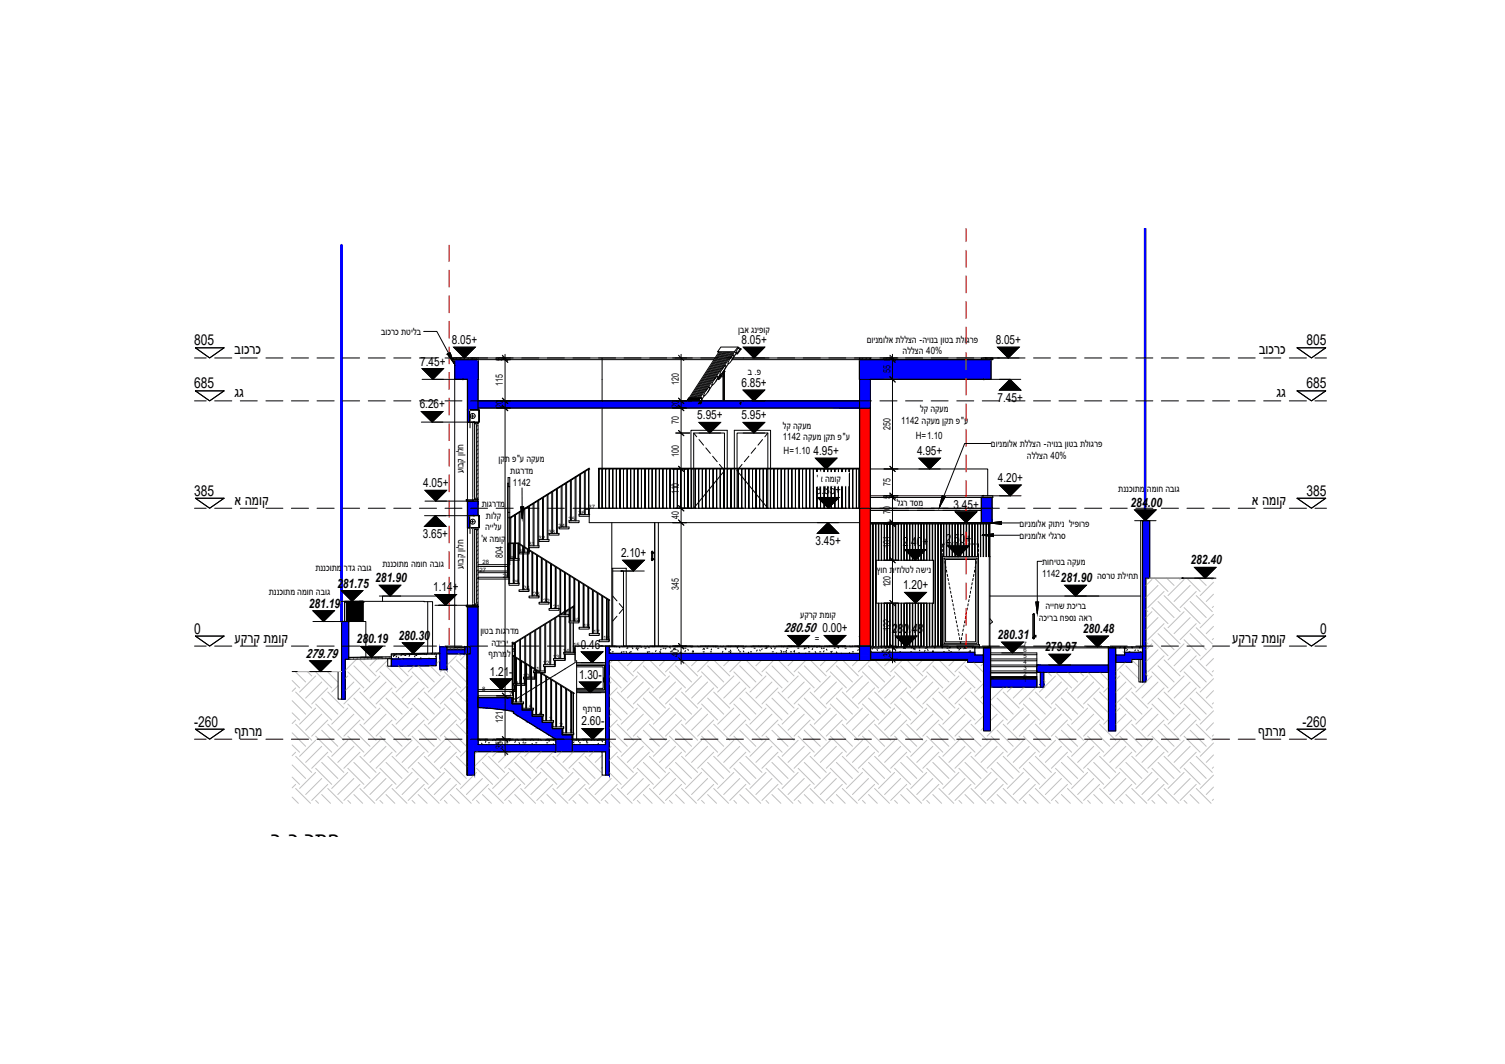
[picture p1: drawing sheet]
<svg xmlns="http://www.w3.org/2000/svg" width="420mm" height="297mm" viewBox="0 0 420 297" stroke-linecap="round" stroke-linejoin="round" font-family="sans-serif">
<defs><g id="words">
<text font-size="5.6" x="75.6" y="236">כ-כ חקה</text>
<g font-size="4.2">
<text x="54.2" y="96.4">805</text>
<text x="65.5" y="98.9">כמכקכ</text>
<text x="351.5" y="98.9">כמכקכ</text>
<text x="364.7" y="96.4">805</text>
<text x="54.2" y="108.4">685</text>
<text x="65.5" y="110.9">גג</text>
<text x="356.3" y="110.9">גג</text>
<text x="364.7" y="108.4">685</text>
<text x="54.2" y="138.4">385</text>
<text x="65.5" y="140.9">א קומר</text>
<text x="349.5" y="140.9">א קומר</text>
<text x="364.7" y="138.4">385</text>
<text x="54.2" y="176.9">0</text>
<text x="65.5" y="179.4">קרקר קומר</text>
<text x="344" y="179.4">קרקר קומר</text>
<text x="368.5" y="176.9">0</text>
<text x="54.2" y="202.9">-260</text>
<text x="363.6" y="202.9">-260</text>
<text x="65.5" y="205.4">מקקו</text>
<text x="351.3" y="205.4">מקקו</text>
</g>
<g font-size="3.6">
<text x="315.6" y="141.5">284.00</text>
<text x="332.3" y="157.6">282.40</text>
<text x="94.1" y="164">281.75</text>
<text x="104.8" y="162.5">281.90</text>
<text x="296.1" y="162.5">281.90</text>
<text x="86.2" y="169.7">281.19</text>
<text x="99.6" y="179.6">280.19</text>
<text x="111.2" y="178.6">280.30</text>
<text x="218.8" y="176.6">280.50</text>
<text x="248.9" y="176.7">280.48</text>
<text x="278.5" y="178.4">280.31</text>
<text x="302.3" y="176.7">280.48</text>
<text x="85.3" y="183.6">279.79</text>
<text x="291.7" y="181.8">279.97</text>
</g>
<g font-size="3.5">
<text x="126.2" y="96">8.05+</text>
<text x="207" y="96">8.05+</text>
<text x="278" y="96">8.05+</text>
<text x="117.3" y="102.1">7.45+</text>
<text x="117.2" y="114">6.26+</text>
<text x="207" y="108.1">6.85+</text>
<text x="278.5" y="112.3">7.45+</text>
<text x="194.7" y="117">5.95+</text>
<text x="207" y="117">5.95+</text>
<text x="227.1" y="127">4.95+</text>
<text x="256" y="127">4.95+</text>
<text x="118.2" y="136">4.05+</text>
<text x="278.6" y="134.5">4.20+</text>
<text x="227.8" y="138">3.85</text>
<text x="233.2" y="138">+</text>
<text x="266.2" y="142.1">3.45+</text>
<text x="118.1" y="150.3">3.65+</text>
<text x="173.4" y="155.5">2.10+</text>
<text x="227.7" y="152.3">3.45+</text>
<text x="252" y="152.5">2.40</text>
<text x="257.5" y="152.5">+</text>
<text x="264.1" y="151.5">2.50</text>
<text x="269.5" y="151.5">+</text>
<text x="120.9" y="165.1">1.14</text>
<text x="126.4" y="165.1">+</text>
<text x="252.1" y="164.5">1.20+</text>
<text x="229.6" y="176.5">0.00+</text>
<text x="162.2" y="181.1">0.46-</text>
<text x="136.8" y="188.7">1.21-</text>
<text x="161.7" y="189.5">1.30-</text>
<text x="162.3" y="202.5">2.60-</text>
</g>
<g font-size="2.8">
<text x="106.4" y="93.5">כמכקכ קיוקכ</text>
<text x="206.1" y="93.1">תכא גתופמר</text>
<text x="242" y="95.7">א ומ תומקא קקקלק -ק מו תכ מת יכ קקמ</text>
<text x="269.8" y="95.7">גקפ</text>
<text x="140.4" y="100.7" transform="rotate(-90 140.4 100.7)">5</text>
<text x="248.6" y="100.7" transform="rotate(-90 248.6 100.7)">5</text>
<text x="252" y="99">קקקלק 40%</text>
<text x="140.4" y="107.8" transform="rotate(-90 140.4 107.8)">115</text>
<text x="189.6" y="107.5" transform="rotate(-90 189.6 107.5)">120</text>
<text x="208.8" y="104.6">כ .פ</text>
<text x="248.6" y="104.2" transform="rotate(-90 248.6 104.2)">55</text>
<text x="140.4" y="114" transform="rotate(-90 140.4 114)">20</text>
<text x="189.6" y="114" transform="rotate(-90 189.6 114)">20</text>
<text x="189.6" y="118.5" transform="rotate(-90 189.6 118.5)">70</text>
<text x="218.6" y="119.7">קר קרקו</text>
<text x="251.6" y="118.3">1142 קרקו תרק פ&quot;ק</text>
<text x="256.9" y="115">קר קרקו</text>
<text x="218.6" y="123">1142 קרקו תרק פ&quot;ק</text>
<text x="248.6" y="120" transform="rotate(-90 248.6 120)">250</text>
<text x="255.6" y="122.5">H=1.10</text>
<text x="276.6" y="124.8">א ומ תומקא קקקלק -ק מו תכ מת יכ קקמגקפ</text>
<text x="139.2" y="129.1">תרק פ&quot;ק קרקו</text>
<text x="189.6" y="127.5" transform="rotate(-90 189.6 127.5)">100</text>
<text x="218.8" y="126.6">H=1.10</text>
<text x="286.7" y="128">קקקלק 40%</text>
<text x="129.4" y="132.2" transform="rotate(-90 129.4 132.2)">קמכר מת קה</text>
<text x="142.4" y="132.3">קמגקמו</text>
<text x="143.2" y="135.6">1142</text>
<text x="189.6" y="138" transform="rotate(-90 189.6 138)">110</text>
<text x="228" y="134.4">'</text>
<text x="228.5" y="134.4">א</text>
<text x="230.3" y="134.4">ק</text>
<text x="231.7" y="134.4">ומ</text>
<text x="233.6" y="134.4">ר</text>
<text x="248.6" y="135.7" transform="rotate(-90 248.6 135.7)">75</text>
<text x="312.2" y="137.3">קתתכמקו</text>
<text x="320.2" y="137.3">קומה קכמג</text>
<text x="134.5" y="141.5">קמגקמו</text>
<text x="248.6" y="143.5" transform="rotate(-90 248.6 143.5)">70</text>
<text x="248.6" y="139.2" transform="rotate(-90 248.6 139.2)">5</text>
<text x="250.3" y="141.2">קגק מסו</text>
<text x="135.4" y="148">ק וו קק</text>
<text x="135.7" y="144.8">קמקר</text>
<text x="189.6" y="145" transform="rotate(-90 189.6 145)">40</text>
<text x="248.6" y="146.6" transform="rotate(-90 248.6 146.6)">4</text>
<text x="284.6" y="147">א ומ תומקא רמקות קופמקפ</text>
<text x="134.4" y="151.2">'א קומר</text>
<text x="140.4" y="155.7" transform="rotate(-90 140.4 155.7)">804</text>
<text x="248.6" y="152.9" transform="rotate(-90 248.6 152.9)">101</text>
<text x="284.6" y="150.4">א ומ תומקא וקגקס</text>
<text x="88" y="159.5">קתתכמקו</text>
<text x="96" y="159.5">קמג קכמג</text>
<text x="106.8" y="158.3">קתתכמקו קומה קכמג</text>
<text x="129.4" y="158.8" transform="rotate(-90 129.4 158.8)">קמכר מת קה</text>
<text x="244.8" y="159.8">חמה ק</text>
<text x="249.7" y="159.8">ולמקיק קהות</text>
<text x="290.9" y="157.7">קמהויכ קרקו</text>
<text x="290.9" y="161">1142</text>
<text x="306.3" y="161.6">קסקי קקוהק</text>
<text x="75" y="166.2">קתתכמקו קומה קכמג</text>
<text x="189.6" y="164.7" transform="rotate(-90 189.6 164.7)">345</text>
<text x="248.6" y="164" transform="rotate(-90 248.6 164)">120</text>
<text x="223.4" y="172.5">קרקר קומר</text>
<text x="290" y="173.3">קכוקכ הפסת קאק</text>
<text x="291.9" y="170">ק וו הה קכוקכ</text>
<text x="134.6" y="177.1">מת יכ קמג</text>
<text x="141.3" y="177.1">קמו</text>
<text x="227.5" y="179.1">=</text>
<text x="248.6" y="176.1" transform="rotate(-90 248.6 176.1)">122</text>
<text x="136.4" y="183.5">מקקו</text>
<text x="137.2" y="180.3">קמוק</text>
<text x="141.4" y="180.3">ו</text>
<text x="141.6" y="183.5">ק</text>
<text x="189.6" y="183.5" transform="rotate(-90 189.6 183.5)">40</text>
<text x="248.6" y="183.4" transform="rotate(-90 248.6 183.4)">35</text>
<text x="140.4" y="201.9" transform="rotate(-90 140.4 201.9)">121</text>
<text x="162.7" y="198.7">מקקו</text>
<text x="140.4" y="209.2" transform="rotate(-90 140.4 209.2)">35</text>
</g>
<g font-size="1.7">
<text x="161.5" y="143.7">36</text>
<text x="164.3" y="142">37</text>
<text x="153.1" y="149">33</text>
<text x="155.9" y="147.3">34</text>
<text x="158.7" y="145.5">35</text>
<text x="144.7" y="154.2">30</text>
<text x="147.5" y="152.5">31</text>
<text x="150.3" y="150.8">32</text>
<text x="133.9" y="159.8">27</text>
<text x="134.7" y="157.3">28</text>
<text x="140.4" y="161.3">26</text>
<text x="142" y="156.2">29</text>
<text x="143.2" y="163">25</text>
<text x="146" y="164.7">24</text>
<text x="148.8" y="166.5">23</text>
<text x="151.6" y="168.3">22</text>
<text x="154.4" y="170">21</text>
<text x="157.2" y="171.8">20</text>
<text x="160" y="173.5">19</text>
<text x="162.8" y="175.2">18</text>
<text x="165.6" y="177">17</text>
<text x="168.4" y="178.8">16</text>
<text x="151.6" y="185.7">12</text>
<text x="154.4" y="184">13</text>
<text x="157.2" y="182.2">14</text>
<text x="160" y="180.5">15</text>
<text x="285.8" y="185.4">4</text>
<text x="285.8" y="183.7">5</text>
<text x="285.8" y="180.3">7</text>
<text x="285.8" y="182">6</text>
<text x="143.7" y="191.2">9</text>
<text x="146" y="189.2">10</text>
<text x="148.8" y="187.4">11</text>
<text x="285.8" y="190.4">1</text>
<text x="285.8" y="188.8">2</text>
<text x="285.8" y="187.1">3</text>
<text x="134.6" y="192.9">8</text>
<text x="142.2" y="194.4">7</text>
<text x="145" y="196.1">6</text>
<text x="147.8" y="197.9">5</text>
<text x="150.6" y="199.6">4</text>
<text x="153.4" y="201.3">3</text>
<text x="156.2" y="203">2</text>
<text x="159" y="204.8">1</text>
</g>
</g></defs>
<!-- layer: S-STRS -->
<g fill="#00f" stroke="#00f" stroke-width=".28">
<path d="M276.5 189.5l13 2.3v-2.3zM276.5 189.5l13 2.3h-13z"/>
<path d="M133.4 194.8l9.5 1.7v-1.7zM133.4 194.8l9.5 1.7h-9.5z"/>
<path d="M133.4 196.5l12.4 1v-1zM133.4 196.5l12.4 1h-12.4z"/>
<path d="M133.4 197.5l12.4 .1zM133.4 197.5l12.4 .1z"/>
<path d="M135.6 197.6l10.2 .1zM135.6 197.6l10.2 .1z"/>
<path d="M136.7 197.7l9.1 .1zM136.7 197.7l9.1 .1z"/>
<path d="M137.8 197.8l8 .1zM137.8 197.8l8 .1z"/>
<path d="M139 197.9l6.8 .2zM139 197.9l6.8 .2z"/>
<path d="M140.1 198.1l5.7 .1v-.1zM140.1 198.1l5.7 .1h-4.8z"/>
<path d="M141 198.2h7.6zM141 198.2h7.6z"/>
<path d="M141.2 198.2l7.4 .4v-.4zM141.2 198.2l7.4 .4h-5.2z"/>
<path d="M143.4 198.6l5.2 .5v-.5zM143.4 198.6l5.2 .5h-5.2z"/>
<path d="M143.4 199.1l5.2 .8v-.8zM143.4 199.1l5.2 .8h-3.8z"/>
<path d="M144.8 199.9l6.6 1.8v-1.8zM144.8 199.9l6.6 1.8h-3.8z"/>
<path d="M147.6 201.7l6.6 1.7v-1.7zM147.6 201.7l6.6 1.7h-3.8z"/>
<path d="M150.4 203.4l6.6 1.7v-1.7zM150.4 203.4l6.6 1.7h-3.9z"/>
<path d="M153.1 205.1l6.7 .8v-.8zM153.1 205.1l6.7 .8h-5.4z"/>
<path d="M154.4 205.9l5.4 .5v-.5zM154.4 205.9l5.4 .5h-4.7z"/>
</g>
<!-- layer: A-WALL-PATT -->
<g fill="#00f" stroke="#00f" stroke-width=".28">
<path d="M130.5 105.9l3 8.5v-8.5zM130.5 105.9l3 8.5h-3z"/>
<path d="M130.5 114.4l.6 3.5v-3.5zM130.5 114.4l.6 3.5h-.6z"/>
<path d="M133.4 139.5l.1 .4zM133.4 139.5l.1 .4z"/>
<path d="M130.5 139.9l3 4v-4zM130.5 139.9l3 4h-3z"/>
<path d="M130.5 143.9l.6 3.5v-3.5zM130.5 143.9l.6 3.5h-.6z"/>
<path d="M133.4 169l.1 .4zM133.4 169l.1 .4z"/>
<path d="M130.5 169.4l3 38.5v-38.5zM130.5 169.4l3 38.5h-3z"/>
<path d="M130.5 207.9l1.8 2v-2zM130.5 207.9l1.8 2h-1.8z"/>
<path d="M130.5 209.9l2 6.5v-6.5zM130.5 209.9l2 6.5h-2z"/>
<path d="M169.1 180.4l1 26.3v-26.3zM169.1 180.4l1 26.3h-1z"/>
<path d="M169.1 206.7l1 1.2v-1.2zM169.1 206.7l1 1.2h-1z"/>
<path d="M169.1 209.9l1 2.4v-2.4zM169.1 209.9l1 2.4h-1z"/>
<path d="M169.1 212.3l1 4.1v-4.1zM169.1 212.3l1 4.1h-1z"/>
<path d="M319 145.4l2 16v-16zM319 145.4l2 16h-2z"/>
<path d="M319 161.4l.9 29v-29zM319 161.4l.9 29h-.9z"/>
<path d="M95.4 173.5l2 10.6v-10.6zM95.4 173.5l2 10.6h-2z"/>
<path d="M95.4 184.1h1zM95.4 184.1h2z"/>
<path d="M95.4 184.1l1 11.1v-11.1zM95.4 184.1l1 11.1h-1z"/>
<path d="M311.5 182.9l2.5 1.2v-1.2zM311.5 182.9l2.5 1.2h-2.5z"/>
<path d="M272.1 182.9l2.5 1.2v-1.2zM272.1 182.9l2.5 1.2h-2.5z"/>
<path d="M270.1 184.1l4.5 .3v-.3zM270.1 184.1l4.5 .3h-4.5z"/>
<path d="M311.5 184.1l4.5 .8v-.8zM311.5 184.1l4.5 .8h-4.5z"/>
<path d="M270.1 184.4l4.5 .5v-.5zM270.1 184.4l4.5 .5h-4.5z"/>
<path d="M289.5 185.7l19.9 2v-2zM289.5 185.7l19.9 2h-19.9z"/>
<path d="M274.6 180.8l1.9 11v-11zM274.6 180.8l1.9 11h-1.9z"/>
<path d="M274.6 191.8l1.9 12.2v-12.2zM274.6 191.8l1.9 12.2h-1.9z"/>
<path d="M309.4 180.8l2.1 23.3v-23.3zM309.4 180.8l2.1 23.3h-2.1z"/>
</g>
<g fill="#f00" stroke="#f00" stroke-width=".28">
<path d="M240 113.9l3 63.9v-63.9zM240 113.9l3 63.9h-3z"/>
<path d="M240 177.8l3 2.6v-2.6zM240 177.8l3 2.6h-3z"/>
</g>
<!-- layer: A-FLOR-PATT -->
<g fill="#00f" stroke="#00f" stroke-width=".28">
<path d="M195.7 111.9h44.3z"/>
<path d="M109.2 184l12.6-.2v.2z"/>
<path d="M109.2 184h12.6v1.8z"/>
<path d="M170.1 182.4l69.9 2v-2zM170.1 182.4l69.9 2h-69.9z"/>
<path d="M159.8 207.9l10.3 2v-2zM159.8 207.9l10.3 2h-10.3z"/>
<path d="M132.3 207.9l22.9 2v-2zM132.3 207.9l22.9 2h-22.9z"/>
<path d="M274 138.9l3 6.4v-6.4zM274 138.9l3 6.4h-3z"/>
<path d="M274 145.3l3 .6v-.6zM274 145.3l3 .6h-3z"/>
<path d="M133.5 111.9l62.1 .1zM133.5 111.9l62.1 .1z"/>
<path d="M195.7 111.9l44.3 .1zM195.7 111.9l44.3 .1h-44.4z"/>
<path d="M133.5 112h62.1zM133.5 112h62.1z"/>
<path d="M133.5 112l106.5 1.9v-1.9zM133.5 112l106.5 1.9h-106.5z"/>
<path d="M239.9 100.4l36.8 5.5v-5.5zM239.9 100.4l36.8 5.5h-36.8z"/>
<path d="M126.9 100.4l6.6 5.5v-5.5zM126.9 100.4l6.6 5.5h-6.6z"/>
<path d="M129.8 180.6l1.5 2v-2zM129.8 180.6l1.5 2h-1.5z"/>
<path d="M109.2 184v1.8h12.6zM109.2 185.8h12.6l-12.6 .2z"/>
<path d="M314 182.1l5 2v-2zM314 182.1l5 2h-5z"/>
<path d="M243.1 182.1l29 2v-2zM243.1 182.1l29 2h-29z"/>
</g>
<!-- layer: A-DETL-GENF -->
<g fill="#00f" stroke="#00f" stroke-width=".28">
<path d="M240 105.9l3 8v-8zM240 105.9l3 8h-3z"/>
<path d="M124.8 181.4l5 1.2v-1.2zM124.8 181.4l5 1.2h-5z"/>
<path d="M240 180.4l3 2.7v-2.7zM240 180.4l3 2.7h-3z"/>
<path d="M240 183.1l3 1.3v-1.3zM240 183.1l3 1.3h-3z"/>
<path d="M290.4 187.7l1 3.4v-3.4zM290.4 187.7l1 3.4h-1z"/>
<path d="M290.4 191.1l1 .7v-.7zM290.4 191.1l1 .7h-1z"/>
<path d="M155.2 206.4l4.6 .6v-.6zM155.2 206.4l4.6 .6h-4.6z"/>
<path d="M155.2 207l4.6 2.9v-2.9zM155.2 207l4.6 2.9h-4.6z"/>
<path d="M122.8 180.6l2 6.4v-6.4zM122.8 180.6l2 6.4h-2z"/>
</g>
<!-- layer: A-WALL -->
<path d="M130.5 105.9v12h.6v-3.5h2.4v-8.5M130.5 139.9h2.9l.1-.4v4.4h-2.4v3.5h-.6zM321 161.4v-16h-2v45M97.4 183.5v-10h-2v21.7M170.1 180.4h-1v26M270.1 184.1v.3M272.1 182.9h2.5v2v-4.1h1.9v11M314 182.9h-2.5v2v-4.1h-2.1v6.9v-2h-19.9v2h.9M316 184.1v.8M133.5 206.4l-.1-37.4v.4h-2.9v47M169.1 209.9v6.5" fill="none" stroke="#000" stroke-width=".34"/>
<!-- layer: S-STRS -->
<path d="M276.5 191.8v-2.3h13v2.3M155.2 206.4l-11.8-7.3v-.5l-5-.7-5-.4v-2.7h9.5v1.7h2.9v1.7h2.8v1.7h2.8v1.8h2.8v1.7h2.8v1.7h2.8v1.3" fill="none" stroke="#000" stroke-width=".34"/>
<g fill="none" stroke="#000" stroke-width=".28">
<path d="M133.5 159.4h8.5M133.5 159.9h8.5M133.5 157.6h8.2M133.5 158.1h8.2M141.9 157.6h.1M141.9 158.1h.1M142.3 155.9h1M142.3 156.4h1M143.5 155.9h1.1M143.5 156.4h1.1M144.9 155.9v.5M145.9 154.2h-1v.4h1"/>
<path d="M146.2 154.2h1M146.2 154.6h1M147.4 154.2h.3v.4h-.3M147.7 152.4h2.8v.5h-2.8zM150.5 150.7h2.8v.5h-2.8zM153.3 148.9h2.8v.5h-2.8zM156.1 147.1h2.8v.5h-2.8zM158.9 145.4h2.8v.5h-2.8zM164.5 143.7h-2.8v.4h2.8M133.5 161.1h8.6v.6h-8.6zM142.1 162.9h2.8v.5h-2.8zM144.9 164.7h2.8v.4h-2.8z"/>
<path d="M147.7 166.4h2.8v.5h-2.8zM150.5 168.1h2.8v.5h-2.8zM153.3 169.9h2.8v.5h-2.8zM156.1 171.6h2.8v.6h-2.8zM158.9 173.4h2.8v.5h-2.8zM161.7 175.1h2.8v.5h-2.8zM164.5 176.9h2.8v.5h-2.8zM167.3 178.6h2.8v.5h-2.8zM133.4 194.3h10v.5h-10zM133.5 192.5h10.2M133.5 193h10.2M142.9 196h3.3v.5h-3.3z"/>
<path d="M142.9 194.8h.3v1.2h-.3zM143.3 194.8v1.2M143.4 194.8v.3h.6M143.4 195.1l-.1 .4M143.4 192.5v.5M143.6 191.3h.1v1.2h-.1zM143.7 193h-.3v1.3M144 190.8h-.6v.5h.6h-.3v1.7M144.2 191.3h1.2M144.2 190.8h1.2M145.4 194.4l-1.2 .7M145.8 197.7h3.2v.5h-3.2z"/>
<path d="M145.8 196.5h.2v1.2h-.2zM146.4 189.6h.2v1.2h-.2zM146.8 189h-.6v.6h.6h-.2v1.7h-1h1v-.5h-1M146.8 193.5l-1.2 .8M147 189.6h1.2M147 189h1.2M148.2 192.6l-1.2 .8M148.6 199.5h3.2v.4h-3.2zM148.6 198.2h.1v1.3h-.1zM149.2 187.8h.2v1.2h-.2zM149.5 187.3h-.5v.5h.5h-.1v1.8h-1h1v-.6h-1M149.5 191.8l-1.1 .7"/>
<path d="M149.8 187.8h.9M149.8 187.3h.1M150.3 187.3h1.9v.5h-1.1h1.1v-1.7h2.8v-1.8h2.8v-1.7h2.8v2.4l-7.1 4.3M150.9 190.9l-1.1 .7M151.4 199.9h.2v1.3h-.2zM151.8 185.6h3.2v.5h-3.2zM152 186.1h.2v1.2h-.2zM152.3 190.1l-1.1 .7M153.4 189.4l-.8 .5M154.5 183.8h3.3v.5h-3.3zM154.8 184.3h.2v1.3h-.2zM157.4 182.1h3.2v.5h-3.2z"/>
<path d="M157.6 182.6h.2v1.2h-.2zM160.3 180.9h.3v1.2h-.3zM276.5 187.8h13v1.2h-13v.5h13v-.5h-13zM276.5 187.3h13v.5h-13zM276.5 182.3h13v.5h-13M276.5 186.1h13M276.5 184h13M289.5 182.8v1.7h-13M289.5 184.5v1.2h-13M151.4 201.2h3.1v.5h-3.1zM154.2 202.9h3.2v.5h-3.2zM154.2 201.7h.2v1.2h-.2z"/>
<path d="M157 204.6h3.2v.5h-3.2zM157 203.4h.2v1.2h-.2zM159.8 205.1h.2v1.3h-.2z"/>
</g>
<!-- layer: I-WALL -->
<path d="M163.4 142.1h1.1M170.8 145.9v34.5M182.8 145.9v34.5M183.8 145.9v34.5M276 146.2h.1M276 146.3h.1" fill="none" stroke="#000" stroke-width=".28"/>
<!-- layer: A-WALL -->
<g fill="none" stroke="#000" stroke-width=".28">
<path d="M126.9 105.9v74.7M130.5 117.9v21.6M132 117.9v21.6M168.1 105.9v6M168.1 113.9v16.8M130.5 147.4v21.6M132 147.4v21.6M163.4 142.1h1.1M182.8 145.9v34.3M243 145.9h33.2l-.2 .2h-33M243.1 146.3h.6M243.7 146.3h.8"/>
<path d="M244.5 146.3h.7M244.6 156.4h.6M245.3 146.3h.7M245.3 156.4h.7M246.1 146.3h.7M246.1 156.4h.7M246.9 146.3h.7M246.9 156.4h.7M247.7 146.3h.7M247.7 156.4h.7M248.5 146.3h.7M248.5 156.4h.7"/>
<path d="M249.3 146.3h.7M249.3 156.4h.7M250.1 146.3h.7M250.1 156.4h.7M250.9 146.3h.7M250.9 156.4h.7M251.7 146.3h.6M251.7 156.4h.6M252.5 146.3h.6M252.5 156.4h.6M253.2 146.3h.7M253.2 156.4h.7"/>
<path d="M254 146.3h.7M254 156.4h.7M254.8 146.3h.7M254.8 156.4h.7M255.6 146.3h.7M255.6 156.4h.7M256.4 146.3h.7M256.4 156.4h.7M257.2 146.3h.7M257.2 156.4h.7M258 146.3h.7M258 156.4h.7"/>
<path d="M258.8 146.3h.6M258.8 156.4h.6M259.6 146.3h.7M259.6 156.4h.7M260.4 146.3h.7M260.4 156.4h.1M261.1 146.3h.7M261.9 146.3h.7M262.7 146.3h.7M263.2 155.4h.2M263.5 146.3h.7M263.5 155.4h.7"/>
<path d="M264.3 146.3h.7M264.3 155.4h.7M265.1 146.3h.7M265.1 155.4h.7M265.9 146.3h.7M265.9 155.4h.7M266.7 146.3h.7M266.7 155.4h.7M267.5 146.3h.7M267.5 155.4h.7M268.3 146.3h.7M268.3 155.4h.7"/>
<path d="M269.1 146.3h.6M269.1 155.4h.6M269.9 146.3h.6M269.9 155.4h.6M270.6 146.3h.7M270.6 155.4h.7M271.4 146.3h.7M271.4 155.4h.7M272.2 146.3h.7M272.2 155.4h.7M273 146.3h.7M273 155.4h.2v24.6"/>
<path d="M273.8 146.3h.7M274.6 146.3h.7M275.4 146.3h.6M276 146.1l.2 .2M276.2 155.4v25.2M319 145.4h-.5v35.2M97.4 173.5h4.7v10M101.4 167.9l17 .1M118.4 167.9l2.4 .1v14.4M119.4 168v14.4M126.9 166.4h-20.1v1.5M244.6 168.4h.6"/>
<path d="M245.3 168.4h.7M246.1 168.4h.7M246.9 168.4h.7M247.7 168.4h.7M248.5 168.4h.7M249.3 168.4h.7M250.1 168.4h.7M250.9 168.4h.7M251.7 168.4h.6M252.5 168.4h.6M253.2 168.4h.7M254 168.4h.7"/>
<path d="M254.8 168.4h.7M255.6 168.4h.7M256.4 168.4h.7M257.2 168.4h.7M258 168.4h.7M258.8 168.4h.6M259.6 168.4h.7M260.4 168.4h.1M276.4 166.4h42.1M129.8 180.7h-2.9v.2M161 184.4v22M318.5 184.1v6.3"/>
<path d="M133.5 206.4v1.5M169.1 206.4v1.5"/>
</g>
<!-- layer: I-WALL -->
<path d="M240 113.9v66.5M243 113.9v66.5" fill="none" stroke="#000" stroke-width=".34"/>
<!-- layer: A-DOOR -->
<g fill="none" stroke="#000" stroke-width=".28">
<path d="M193.7 120.9l.8 1M195.1 122.7l1.3 1.6M197 137.7l-1.9 2.5M197 125l1.3 1.6M199 127.4l1.2 1.5M200.1 134.1l-3 3.6M200.9 129.7l.8 1M201.1 132.9l-1 1.2M201.8 130.9l.5 .5-1.2 1.4M206.1 131.8l2 2.4M206.1 130.9l-.3 .5 .3 .4M207.2 129.7l-.9 1"/>
<path d="M208.1 134.2l3 3.7M209.1 127.4l-1.3 1.5M211 125l-1.3 1.6M211.1 137.9l1 1.2M212.1 139.1l2.3 2.8M212.9 122.7l-1.3 1.6M214.4 120.9l-.9 1M195.1 140.2l-1.4 1.7M171.1 166.4l1.1 1.4M172.2 172l-1.1 1.4M172.9 168.5l1.2 1.4-1.2 1.4"/>
</g>
<!-- layer: A-DOOR-FRAM -->
<g fill="none" stroke="#000" stroke-width=".28">
<path d="M192.9 130.7v-10.6h10.1v10.6M192.9 130.9v11M193.7 130.7v-9.8h8.6v9.8M193.7 130.9v11M202.3 130.9v11M203 130.9v11M205 130.7v-10.6h10.1v10.6M205 130.9v11M205.8 130.7v-9.8h8.6v9.8M205.8 130.9v11M214.4 130.9v11M215.1 130.9v11"/>
<path d="M170.8 158.7h.3v21.7M171.1 159.4h3v21M171.1 158.7h3.7v21.7"/>
</g>
<!-- layer: A-GLAZ -->
<g fill="none" stroke="#000" stroke-width=".28">
<path d="M131.1 114.4h2.7v3.5h-2.4l2.3-.1v-3.3zM131.1 117.8h.3M131.2 116.1v3.4M131.5 116.1h.9M131.9 115.7v.9M132.5 117.9h1v.4h-1zM132.5 118.3v20.8M133 118.3h.5v20.8h-.5zM130.2 139.5h3.2v.4h-3.2zM132.5 139.1h1v.4h-1zM131.1 143.9h2.7v3.5h-2.4l2.3-.1v-3.3zM131.1 147.3h.3"/>
<path d="M131.2 145.7v3.3M131.5 145.7h.9M131.9 145.2v.9M132.5 147.4h1v.4h-1zM132.5 147.8v20.8M133 147.8h.5v20.8h-.5zM181.8 154.2l.1 .3M181.8 154.4h.1M181.8 156h.1M181.9 155.9l-.1 .3M181.9 153.9h.3v2.6h-.3zM182.1 153.9v2.6"/>
<path d="M182.2 154.2v.2M182.2 154.3h.2l-.2 .1M182.2 156l.2 .1-.2 .1 .1-.2M182.2 154.4h.1M182.2 156.1h.1M182.2 156.2h.6M182.2 154.2h.6M182.3 154.4h.1M263.2 153.4v.6M263.2 154.5v.9M263.6 155.8h9.2v23.8h-9.2zM263.6 155.8v.4"/>
<path d="M263.7 151.9h-.5v.9M263.8 156.8l.1 .6M264 156.2h8.4v23h-8.4zM264 158l.1 .6M264.2 159.2l.1 .6M264.3 151.9h.6M265.5 151.9h.6M266.7 151.9h.6M267.9 151.9h.6M269.1 151.9h.5M270.3 151.9h.6M271.5 151.9h.6"/>
<path d="M272.1 159.2l-.1 .6M272.4 158l-.2 .6M272.6 156.8l-.2 .6M272.7 151.9h.5v.9M272.8 155.8l-.1 .4M273.2 153.4v.6M273.2 154.5v.9M130.2 169h3.2v.4h-3.2zM131.9 169l-.4 .4M132.5 168.6h1v.4h-1zM262.9 180h10.6v.4h-10.6zM264.4 160.3l.2 .6"/>
<path d="M264.7 161.5l.1 .6M264.9 162.7l.1 .6M265.1 163.9l.1 .6M265.4 165l.1 .6M265.6 166.2l.1 .6M265.8 167.4l.1 .6M266.1 168.6v.5M266.3 169.7l.1 .6M266.5 170.9l.1 .6M266.7 172.1l.1 .6M266.9 173.3l.2 .6M267.2 174.5l.1 .5"/>
<path d="M267.4 175.6l.1 .6M267.6 176.8l.1 .6M267.9 178l.1 .6M268.1 179.2l.1 .4 .1-.4M268.5 178l-.1 .6M268.7 176.8l-.1 .6M268.9 175.6l-.1 .6M269.1 174.5v.5M269.4 173.3l-.1 .6M269.6 172.1l-.1 .6M269.8 170.9l-.1 .6M270.1 169.7l-.2 .6"/>
<path d="M270.3 168.6l-.1 .5M270.5 167.4l-.1 .6M270.7 166.2l-.1 .6M271 165l-.1 .6M271.2 163.9l-.1 .6M271.4 162.7l-.1 .6M271.7 161.5l-.1 .6M271.9 160.3l-.1 .6M161 185.8h7.8v6.8h-7.8M161 186.2h7.4v6h-7.4M161 193h8.1M161 185.4h8.1"/>
<path d="M161 185h8.1M161 193.4h8.1M168.6 190.3v.1M168.6 189.3h.1M168.6 190.4h.1M168.7 189.3h.1M168.7 190.3v.1M168.7 189.4v.9M168.7 189.4h-.2v.9h.2"/>
<circle cx="132" cy="116.1" r=".7"/>
<circle cx="132" cy="145.6" r=".7"/>
</g>
<g fill="#fff" stroke="#fff" stroke-width=".28">
<path d="M133 147.8l.5 20.8v-20.8zM133 147.8l.5 20.8h-.5z"/>
<path d="M132.5 147.4l1 .4v-.4zM132.5 147.4l1 .4h-1z"/>
<path d="M132.5 168.6l1 .4v-.4zM132.5 168.6l1 .4h-1z"/>
<path d="M131.1 143.9l2.7 .1zM131.1 143.9l2.7 .1z"/>
<path d="M133.7 144l.1 3.3zM133.7 144l.1 3.3z"/>
<path d="M131.4 147.3l2.4 .1zM131.4 147.3l2.4 .1z"/>
<path d="M133 118.3l.5 20.8v-20.8zM133 118.3l.5 20.8h-.5z"/>
<path d="M132.5 117.9l1 .4v-.4zM132.5 117.9l1 .4h-1z"/>
<path d="M132.5 139.1l1 .4v-.4zM132.5 139.1l1 .4h-1z"/>
<path d="M131.1 114.4l2.7 .1zM131.1 114.4l2.7 .1z"/>
<path d="M133.7 114.5l.1 3.3zM133.7 114.5l.1 3.3z"/>
<path d="M131.4 117.8l2.4 .1zM131.4 117.8l2.4 .1z"/>
</g>
<g fill="none" stroke="#008040" stroke-width=".28">
<path d="M132 117.8v.1M132.1 114.4v.1M133.2 117.8l-.5 .5M133.3 114.4l-.1 .1M133.5 118.6l-.5 .6M133.5 119.8l-.5 .5M133.8 115h-.1M133.8 116.1h-.1M133.8 117.2l-.1 .1M133.5 120.9l-.5 .5M133.5 122l-.5 .5M133.5 123.1l-.5 .5"/>
<path d="M133.5 124.3l-.5 .5M133.5 125.4l-.5 .5M133.5 126.5l-.5 .5M133.5 127.6l-.5 .5M133.5 128.8l-.5 .5M133.5 129.9l-.5 .5M133.5 131l-.5 .5M133.5 132.1l-.5 .5M133.5 133.3l-.5 .5M133.5 134.4l-.5 .5M133.5 135.5l-.5 .5M133.5 136.6l-.5 .5"/>
<path d="M133.5 137.7l-.5 .5M133.5 138.9l-.7 .6M131.7 147.3v.1M131.8 143.9v.1M132.8 147.3l-.3 .4M132.9 143.9v.1M133.5 147.9l-.5 .4M133.5 149l-.5 .5M133.5 150.1l-.5 .5M133.5 151.2l-.5 .5M133.5 152.3l-.5 .5M133.5 153.4l-.5 .6"/>
<path d="M133.5 154.6l-.5 .5M133.5 155.7l-.5 .5M133.5 156.8l-.5 .5M133.5 157.9l-.5 .5M133.5 159.1l-.5 .5M133.8 144.2h-.1M133.8 145.3l-.1 .1M133.8 146.4l-.1 .1M132.9 168.6l-.4 .4M133.5 160.2l-.5 .5M133.5 161.3l-.5 .5M133.5 162.4l-.5 .5"/>
<path d="M133.5 163.6l-.5 .5M133.5 164.7l-.5 .5M133.5 165.8l-.5 .5M133.5 166.9l-.5 .5M133.5 168l-.5 .6"/>
</g>
<!-- layer: A-FLOR-PATT -->
<g fill="none" stroke="#000" stroke-width=".28">
<path d="M109.2 184h.1M109.3 183.5l-.1 .2M109.8 183l.1 .3M109.9 182.5l.3 .3M109.9 183h.4M110.7 183.2l-.1 .3M110.8 182.5l-.4 .3M111.2 183.4l.1 .3M112 182.5l.3 .3M112.1 182.8l-.2 .3M112.5 183.8l.1 .2M112.9 182.4l-.3 .4"/>
<path d="M113 183h.3M114.1 182.4l.3 .3M114.4 183l-.2 .2M115 182.4l-.2 .3M115.7 183.1l.2 .3M116 183h.4M116.2 182.4l.3 .3M117.2 182.4l-.3 .3M117.5 183.6l-.2 .3M118.3 182.4l.3 .3M118.9 182.7l.1 .1M119.4 182.4l-.3 .3"/>
<path d="M119.8 183.7l-.1 .1M120.4 182.4l.3 .3M121.5 182.3l-.3 .4M121.6 183.2l.2 .3M122.5 182.3l.3 .3M170.1 180.4v.1M170.2 182.1l.2 .3M170.5 181.3l-.2 .3M170.9 182h.3M171.4 180.4l.2 .2M172.2 180.4l-.1 .2M172.9 180.6l.1 .3"/>
<path d="M173.6 180.4l.2 .2M173.6 181.9l-.2 .3M173.9 182h.4M174.4 180.4l-.2 .2M174.8 181.8l.1 .3M174.9 181h.4M175.2 180.6l.1 .1M175.7 180.4l.2 .2M175.9 182.1l-.2 .3M176 182h.3M176.5 180.4l-.2 .2M176.5 180.8l.2 .3"/>
<path d="M177.7 180.8l-.1 .3M177.8 180.4l.2 .2M177.9 181.2l.2 .3M178 181h.3M178.6 180.4l-.2 .2M179.1 180.6l-.1 .1M179.9 180.4l.2 .2M180 181h.4M180.7 181.9l.1 .3M180.7 180.4l-.2 .2M181 182h.4M181.1 180.6l.1 .3"/>
<path d="M182.1 180.4l.2 .2M182.1 182.3v.1M182.9 180.4l-.2 .2M183.2 181.6l-.2 .3M184.1 182h.3M184.2 180.4l.2 .2M184.3 182.2l.2 .2M184.6 181.2l-.2 .3M185 180.4l-.2 .2M185.1 181h.3M186 180.9l-.2 .3M186.3 180.4l.2 .2"/>
<path d="M187 180.7l.1 .3M187.1 180.4l-.2 .2M187.1 182h.4M188.2 181h.3M188.2 181l-.2 .3M188.4 181l.1 .3M188.4 180.4l.2 .2M189.2 180.4l-.2 .2M190 182l-.2 .3M190.3 182.3v.1M190.5 180.4l.2 .2M190.7 180.9l.1 .3"/>
<path d="M191.2 181h.3M191.3 180.4l-.1 .2M191.4 181.6l-.2 .3M192 181.3l.2 .3M192.6 180.4l.3 .2M193.2 180.6l-.1 .1M193.4 181.6l.2 .4h-.4M193.4 180.4l-.1 .2M193.6 181.8l-.2 .3M194.8 180.4l.2 .2M195.6 180.4l-.2 .2M196.3 182h.3"/>
<path d="M196.4 181l-.2 .3M196.5 181l.2 .3M196.9 180.4l.2 .2M197.3 181h.3M197.7 180.4l-.2 .2M198.3 182h.4M198.7 181.2l-.2 .3M199 180.4l.2 .2M199.8 180.4l-.2 .2M199.8 180.6l.1 .1M200.3 181h.4M201.2 180.4l.1 .2"/>
<path d="M201.8 181.8l-.1 .3M202 180.4l-.3 .2M202.4 181h.3M202.5 181.1l.1 .3M203.3 180.4l.2 .2M203.4 182h.3M203.9 181.5l.1 .3M204.1 180.4l-.2 .2M204.1 181.9l-.2 .3M205.4 180.4l.2 .2M206 180.7l-.2 .3M206.1 181.3l.2 .3"/>
<path d="M206.2 180.4l-.2 .2M206.4 182h.4M207.2 180.6h.1M207.5 181h.3M207.5 180.4l.2 .2M207.5 181.7l.2 .3M208.3 180.4l-.2 .2M208.9 182.1l.2 .3M209.5 182h.3M209.6 180.4l.2 .2M210.4 180.4l-.2 .2M210.5 181h.3"/>
<path d="M211.4 181.5l-.2 .3M211.7 180.4l.2 .2M212.1 181.4l.1 .3M212.5 180.4l-.1 .2M212.8 181.1l-.2 .3M213.6 181h.3M213.9 180.4l.2 .2M213.9 180.6l.1 .1M214.2 180.7l-.2 .3M214.7 180.4l-.2 .2M215.2 180.8l.2 .3M215.6 182h.3"/>
<path d="M216 180.4l.2 .2M216.4 180.9l-.1 .3M216.8 180.4l-.2 .2M216.8 182.3l-.1 .1M218 181.6l.1 .2M218.1 180.4l.2 .2M218.2 181.9l-.2 .3M218.6 182h.4M218.9 180.4l-.2 .2M219.4 181.9l.1 .3M219.6 181.5l-.2 .3M219.7 181h.3"/>
<path d="M220.2 180.4l.2 .2M220.7 182h.3M221.1 180.4l-.3 .2M221.6 181.8l.2 .3M221.9 181.6l-.2 .3M222.4 180.4l.2 .2M222.7 181h.3M223 182.1l.2 .3M223.2 180.4l-.2 .2M224.5 180.4l.2 .2M224.6 180.9l-.1 .3M224.7 181h.4"/>
<path d="M225 182.3l-.1 .1M225.3 180.4l-.2 .2M225.7 180.6l.1 .3M225.7 182h.4M226.6 180.4l.2 .2M226.9 181l-.2 .3M227.4 180.4l-.2 .2M227.6 181.9l.1 .2M228 180.6l.1 .2M228.7 180.4l.2 .2M228.8 182h.3M229.3 180.9l.2 .2"/>
<path d="M229.5 180.4l-.2 .2M229.8 181h.4M230.1 181.7l-.2 .3M230.7 181.2l.2 .3M230.8 180.4l.2 .2M231.6 180.4l-.1 .2M231.8 182h.4M232.3 181.8l-.2 .3M232.9 181h.3M232.9 180.4l.3 .2M233.5 182l.2 .3M233.8 180.4l-.2 .2"/>
<path d="M233.9 180.6l.1 .3 .2-.3M234.9 182.4h.1M235.1 180.4l.2 .2M235.9 180.4l-.2 .2M235.9 181h.3M237.1 182.2l.1 .2M237.2 180.4l.2 .2M237.9 182h.4M238 180.4l-.2 .2M239.3 180.4l.2 .2M239.6 181.3l-.1 .3M239.8 180.7l.1 .3"/>
<path d="M240 180.5l-.1 .1M243.1 182h.3M243.4 180.9l.2 .3M243.8 180.6l.3 .3M244.2 180.6l-.3 .3M244.6 180.9l-.1 .1M244.8 181.3l.2 .3M245.1 181h.3M245.9 180.6l.3 .3M246.2 181.7l.2 .2M246.3 180.6l-.3 .3M246.5 181.8l-.2 .3"/>
<path d="M247.1 181h.3M247.8 181.4l-.2 .3M248 180.6l.3 .3M248.1 182h.3M248.4 180.6l-.3 .3M249.4 181l.1 .3M250.1 181.5l-.2 .3M250.1 180.6l.3 .3M250.5 180.6l-.3 .3M251.1 182h.4M252.2 181h.3M252.3 180.6l.2 .3"/>
<path d="M252.7 180.6l-.4 .3M252.8 180.9l-.1 .2M254.2 182h.3M254.4 180.6l.3 .3M254.8 180.6l-.3 .3M255.1 180.9l-.1 .3M255.2 181h.4M255.3 181.1l.2 .3M256.5 180.6l.3 .3M256.7 181.5l.1 .3M256.9 180.6l-.3 .3M258.3 181h.3"/>
<path d="M258.3 181.6l-.2 .2M258.6 180.6l.3 .3M258.9 181.3l.2 .3M259 180.6l-.3 .3M260.3 182h.3M260.3 181.7l.2 .3M260.5 181.7l-.1 .3M260.7 180.6l.4 .3M261.1 180.6l-.3 .3M262.9 180.6l.3 .3M263.3 180.6l-.3 .3M263.3 182h.4"/>
<path d="M264.4 181h.3M264.9 181.5l.1 .2M265 180.6l.3 .3M265.4 182h.3M265.4 180.6l-.3 .3M267.1 180.6l.3 .3M267.4 181h.3M267.5 180.6l-.3 .3M267.9 181.2l-.2 .3M268 180.9l.2 .2M269.2 180.6l.3 .3M269.2 180.9l-.1 .2"/>
<path d="M269.4 181h.4M269.6 180.6l-.3 .3M270.5 182h.3M270.8 181.6l.2 .2M271.3 180.6l.3 .3M271.8 180.6l-.4 .3M272.4 180.6l-.3 .3M273.6 180.6l-.3 .3M275.8 180.6l-.3 .3M309.5 180.6h-.1M310.6 180.6l-.3 .3M312.9 180.6l-.3 .3"/>
<path d="M314 180.6l-.3 .3M314.1 181h.4M314.2 180.6l-.1 .3M314.7 181.3l-.1 .3M315.2 182h.3M315.9 180.6l.3 .3M316.3 180.6l-.3 .3M317 181.4l-.2 .3M317.7 181.5l.1 .3M318 180.6l.3 .3M318.2 182h.3M318.4 180.6l-.3 .3"/>
<path d="M133.5 206.4h.1M133.8 206.4l.3 .3M134.4 207.5l.2 .3M135.7 206.4l-.3 .3M135.7 207l-.2 .2M135.8 207.8v.1M135.9 206.4l.3 .3M136.3 207.4h.4M137.8 206.4l-.3 .3M138 206.4l.4 .3M138.8 207.6l-.1 .3M139 207.2l.1 .3"/>
<path d="M139.4 207.4h.3M139.9 206.4l-.3 .3M140.2 206.4l.3 .3M141.1 207.8l-.1 .1M141.4 207.4h.4M142 206.4l-.3 .3M142.2 206.7l.1 .2M142.3 206.4l.3 .3M143.9 207l-.2 .3M144.1 206.4l-.3 .3M144.4 206.4l.3 .3M144.9 207.3l.2 .3"/>
<path d="M146.1 207.1l-.1 .3M146.2 206.4l-.2 .3M146.3 207.7l.1 .2M146.5 207.4h.3M146.5 206.4l.3 .3M148.4 206.4l-.3 .3M148.5 207.5l.2 .3M148.7 206.4l.3 .3M149.3 207.8v.1M149.5 207.4h.4M150.5 206.4l-.3 .3M150.8 206.4l.3 .3"/>
<path d="M152.6 206.4l-.3 .3M152.6 207.4h.3M152.7 206.7h.1M152.9 206.4l.3 .3M153.4 206.7l-.1 .3M154.5 207.6l.1 .3M154.8 206.4l-.3 .3M155 206.4l.2 .1M160.3 207.1l-.2 .3M160.4 207.8l.1 .1M161.1 206.4l-.3 .3M161.4 206.4l.3 .3"/>
<path d="M161.7 206.7l-.2 .3M161.7 207.4h.4M163.2 206.4l-.3 .3M163.5 206.4l.3 .3M163.8 207.4h.3M163.9 206.8l-.2 .3M165.3 206.4l-.3 .3M165.6 206.4l.3 .3M165.7 207.8v.1M166.8 206.7h.1M167.1 207.5l-.2 .3M167.5 206.4l-.3 .3"/>
<path d="M167.8 206.4l.2 .3M168 206.8l.2 .3M168.9 207.4h.2"/>
</g>
<!-- layer: A-FLOR -->
<g fill="none" stroke="#000" stroke-width=".34">
<path d="M126.9 100.4v5.5h3.6M133.5 113.9h106.5M133.5 111.9h61.9M133.5 100.4h-7.1v-.5h7.1v6M195.7 111.9h44.3M239.9 100.4h37.3v-.5h-3.2v.5M239.9 105.9h.1M239.9 100.4v5.5M240 100.4v-.5h3v.5M276.7 100.4v5.5h-33.7M274 138.9h3v7h-3zM108.2 183.9h1"/>
<path d="M109.2 183.4l-11.8 .1v.6M122.8 182.3l-13.6 .2v3.5M124.8 180.9h5M129.8 181.4v-.8h1.5v2h-1M170.1 180.4h69.9M272.1 180.9h4.4v-.3h-33.4v3.5h27M272.1 180.6v2.3M314 180.6v2.3M318 184.1h1M319 180.6h-9.6v.3h4.6M133.5 206.4h21.7M159.8 206.4h9.3"/>
<path d="M168.1 209.9h1"/>
</g>
<!-- layer: A-FLOR-MCUT -->
<path d="M121.8 183.8l-12.6 .2M121.8 182.6l-12.6 .2M170.1 180.4v2h69.9M170.1 180.6h69.9M243.1 182.1h29M243.1 180.9h29M314 182.1h5M314 180.9h5M133.5 207.9h21.7M133.5 206.7h21.7M159.8 207.9h9.3M159.8 206.7h9.3" fill="none" stroke="#000" stroke-width=".28"/>
<!-- layer: A-FLOR -->
<g fill="none" stroke="#000" stroke-width=".28">
<path d="M133.5 99.9h66.1M168.1 99.9v6M204.7 99.9h35.3M243 99.9h31M133.5 100.4h65.8M204.4 100.4h35.5M243 138.4h34.2v.5h-.2M243 138.9h31M240 141.9h-75.5v4h75.5M243 145.9h31M124.8 180.6h5M169.1 180.4h-8.5v4"/>
<path d="M182.8 180.2v.2M276.5 180.6h32.9M276.5 180.9h32.9"/>
</g>
<!-- layer: A-FLOR-HRAL -->
<g fill="none" stroke="#000" stroke-width=".28">
<path d="M141.8 134.9v-1.6h.5v2.5M141.9 135.8v-.9h-.2v24.5M150.1 139.9v12.5M150.4 139.7v12.7M151.5 139.1v11.6M151.7 138.9v11.8M152.8 138.2v12.5M153 138.1v12.6M154 137.4v11.5M154.3 137.3v11.6M155.3 136.6v12.3M155.6 136.5v12.4"/>
<path d="M156.7 135.8v11.3M156.9 135.6v11.5M157.9 135v12.1M158.2 134.8v12.3M159.2 134.2v11.2M159.5 134v11.4M160.6 133.4v12M160.8 133.2v12.2M161.8 132.5v11.2M162.1 132.4v11.3M163.1 131.7v12M163.4 131.6v12.1"/>
<path d="M164.4 131h.1M164.4 131v12.7v-12.7M167.2 130.9h.1M167.2 130.9v11v-11M168.1 130.9h.1M168.1 130.9v11v-11M169.1 130.9h.1M169.1 130.9v11v-11M170.1 130.9h.1M170.1 130.9v11v-11M171.1 130.9h.1M171.1 130.9v11z"/>
<path d="M172.1 130.9h.1M172.1 130.9v11v-11M173.1 130.9h.1M173.1 130.9v11v-11M174.1 130.9h.1M174.1 130.9v11v-11M175.1 130.9h.1M175.1 130.9v11v-11M176.1 130.9v11zM177.1 130.9h.1M177.1 130.9v11v-11M178.1 130.9h.1"/>
<path d="M178.1 130.9v11v-11M179.1 130.9h.1M179.1 130.9v11zM180.1 130.9h.1M180.1 130.9v11v-11M181.1 130.9h.1M181.1 130.9v11v-11M182.1 130.9h.1M182.1 130.9v11v-11M183.1 130.9h.1M183.1 130.9v11v-11M184.1 130.9v11z"/>
<path d="M185.1 130.9h.1M185.1 130.9v11v-11M186.1 130.9h.1M186.1 130.9v11v-11M187.1 130.9h.1M187.1 130.9v11v-11M188.1 130.9h.1M188.1 130.9v11v-11M189.1 130.9h.1M189.1 130.9v11v-11M190.1 130.9h.1M190.1 130.9v11v-11"/>
<path d="M191.1 130.9h.1M191.1 130.9v11v-11M192.1 130.9h.1M192.1 130.9v11zM193.1 130.9h.1M193.1 130.9v11v-11M194.1 130.9h.1M194.1 130.9v11v-11M195.1 130.9h.1M195.1 130.9v11v-11M196.1 130.9h.1M196.1 130.9v11v-11"/>
<path d="M197 130.9l.1 11zM198.1 130.9h.1M198.1 130.9v11v-11M199.1 130.9h.1M199.1 130.9v11v-11M200.1 130.9v11zM201.1 130.9h.1M201.1 130.9v11v-11M202.1 130.9h.1M202.1 130.9v11v-11M203.1 130.9h.1M203.1 130.9v11v-11"/>
<path d="M204.1 130.9h.1M204.1 130.9v11v-11M205 130.9l.1 11zM206.1 130.9h.1M206.1 130.9v11v-11M207.1 130.9h.1M207.1 130.9v11v-11M208.1 130.9v11zM209.1 130.9h.1M209.1 130.9v11v-11M210.1 130.9h.1M210.1 130.9v11v-11"/>
<path d="M211.1 130.9h.1M211.1 130.9v11v-11M212.1 130.9h.1M212.1 130.9v11v-11M213 130.9h.1M213.1 130.9l-.1 11zM214.1 130.9h.1M214.1 130.9v11v-11M215.1 130.9h.1M215.1 130.9v11v-11M216.1 130.9h.1M216.1 130.9v11v-11"/>
<path d="M217.1 130.9h.1M217.1 130.9v11v-11M218.1 130.9h.1M218.1 130.9v11v-11M219.1 130.9h.1M219.1 130.9v11v-11M220.1 130.9h.1M220.1 130.9v11v-11M221.1 130.9v11zM222.1 130.9h.1M222.1 130.9v11v-11M223.1 130.9h.1"/>
<path d="M223.1 130.9v11v-11M224.1 130.9h.1M224.1 130.9v11v-11M225.1 130.9h.1M225.1 130.9v11v-11M226 130.9h.1M226.1 130.9l-.1 11zM227.1 130.9h.1M227.1 130.9v11v-11M228.1 130.9h.1M228.1 130.9v11v-11M229.1 130.9h.1"/>
<path d="M229.1 130.9v11zM230.1 130.9h.1M230.1 130.9v11v-11M231.1 130.9h.1M231.1 130.9v11v-11M232.1 130.9h.1M232.1 130.9v11v-11M233.1 130.9h.1M233.1 130.9v11v-11M234 130.9l.1 11zM235.1 130.9h.1M235.1 130.9v11v-11"/>
<path d="M236.1 130.9h.1M236.1 130.9v11v-11M237.1 130.9h.1M237.1 130.9v11v-11M238.1 130.9h.1M238.1 130.9v11v-11M239.1 130.9h.1M239.1 130.9v11v-11M239.8 130.9h.1M239.8 130.9v11v-11M240 130.7h-72.9v.2h72.9M243 130.9h32.7v7.5"/>
<path d="M141.7 159.9v.5h.2v-.5M141.8 151.8v9.3zM141.8 143v-7.2h.5v7.2M141.9 151.8v7.6M142.1 144.4h.4l22-13.7v.2l-21.9 13.7h-.5zM142.3 151.8h1M142.3 144.4v-1.4h-.5v8.8h.5v11.1M142.3 156.4v1.2M142.3 144.6v7M142.3 151.8v4.1M142.4 144.6v7M142.4 151.8v4.1"/>
<path d="M142.6 144.6h.1M142.6 144.6v7M142.6 151.8v4.1M143.5 151.8h1.1M143.7 143.9v7.7M143.7 151.8v4.1M143.9 143.7v7.9M143.9 151.8v4.1M144.9 151.9l1 .7M144.9 143.1v8.6M144.9 151.9v2.3M145.2 142.9v9"/>
<path d="M145.2 152.1v2.1M146.2 152.7l1 .7M146.2 142.3v10.2M146.2 152.8v1.4M146.5 142.1v10.6M146.5 152.9v1.3M147.4 153.5l1.1 .7M147.6 141.5v11.8M147.6 153.6v.6M147.8 153.7l-.1 .5M147.8 141.3v11.1M147.8 152.9v.6"/>
<path d="M148.7 154.3l1.1 .7M148.8 140.7v11.7M149.1 140.5v11.9M150.1 155.1l1 .7M151.4 155.9l1 .7M152.6 156.7l1.1 .7M154 157.6l1 .6M155.3 158.4l1 .6M156.5 159.2l1.1 .6M164.4 143.7h.1M167.2 141.9h.1M168.1 141.9h.1"/>
<path d="M169.1 141.9h.1M170.1 141.9h.1M172.1 141.9h.1M173.1 141.9h.1M174.1 141.9h.1M175.1 141.9h.1M177.1 141.9h.1M178.1 141.9h.1M180.1 141.9h.1M181.1 141.9h.1M182.1 141.9h.1M183.1 141.9h.1"/>
<path d="M185.1 141.9h.1M186.1 141.9h.1M187.1 141.9h.1M188.1 141.9h.1M189.1 141.9h.1M190.1 141.9h.1M191.1 141.9h.1M193.1 141.9h.1M194.1 141.9h.1M195.1 141.9h.1M196.1 141.9h.1M198.1 141.9h.1"/>
<path d="M199.1 141.9h.1M201.1 141.9h.1M202.1 141.9h.1M203.1 141.9h.1M204.1 141.9h.1M206.1 141.9h.1M207.1 141.9h.1M209.1 141.9h.1M210.1 141.9h.1M211.1 141.9h.1M212.1 141.9h.1M214.1 141.9h.1"/>
<path d="M215.1 141.9h.1M216.1 141.9h.1M217.1 141.9h.1M218.1 141.9h.1M219.1 141.9h.1M220.1 141.9h.1M222.1 141.9h.1M223.1 141.9h.1M224.1 141.9h.1M225.1 141.9h.1M227.1 141.9h.1M228.1 141.9h.1"/>
<path d="M230.1 141.9h.1M231.1 141.9h.1M232.1 141.9h.1M233.1 141.9h.1M235.1 141.9h.1M236.1 141.9h.1M237.1 141.9h.1M238.1 141.9h.1M239.1 141.9h.1M239.8 141.9h.1M96.2 167.9h.5v.2h-.5zM96.2 168.1v5.4"/>
<path d="M96.7 168.1h.1M96.7 167.9h4.7M96.7 168.1h4.7M96.7 168.1v5.4M96.8 168.1h.1M96.8 168.1v5.4M96.9 168.1h.1M96.9 168.1v5.4M97 168.1h.1M97 168.1v5.4M97.1 168.1h.1M97.1 168.1v5.4"/>
<path d="M97.2 168.1h.1M97.2 168.1v5.4M97.3 168.1h.1M97.3 168.1v5.4M97.4 168.1h.1M97.4 168.1v5.4M97.5 168.1h.1M97.5 168.1v5.4M97.6 168.1h.1M97.6 168.1v5.4M97.7 168.1h.1M97.7 168.1v5.4"/>
<path d="M97.8 168.1h.1M97.8 168.1v5.4M97.9 168.1h.1M97.9 168.1v5.4M98 168.1h.1M98 168.1v5.4M98.1 168.1h.1M98.1 168.1v5.4M98.2 168.1h.1M98.2 168.1v5.4M98.3 168.1h.1M98.3 168.1v5.4"/>
<path d="M98.4 168.1h.1M98.4 168.1v5.4M98.5 168.1h.1M98.5 168.1v5.4M98.6 168.1h.1M98.6 168.1v5.4M98.7 168.1h.1M98.7 168.1v5.4M98.8 168.1h.1M98.8 168.1v5.4M98.9 168.1h.1M98.9 168.1v5.4"/>
<path d="M99 168.1h.1M99 168.1v5.4M99.1 168.1h.1M99.1 168.1v5.4M99.2 168.1h.1M99.2 168.1v5.4M99.3 168.1h.1M99.3 168.1v5.4M99.4 168.1h.1M99.4 168.1v5.4M99.5 168.1h.1M99.5 168.1v5.4"/>
<path d="M99.6 168.1h.1M99.6 168.1v5.4M99.7 168.1h.1M99.7 168.1v5.4M99.8 168.1h.1M99.8 168.1v5.4M99.9 168.1h.1M99.9 168.1v5.4M100 168.1h.1M100 168.1v5.4M100.1 168.1h.1M100.1 168.1v5.4"/>
<path d="M100.2 168.1h.1M100.2 168.1v5.4M100.3 168.1h.1M100.3 167.9h.5M100.3 168.1v5.4M100.4 168.1h.1M100.4 168.1v5.4M100.5 168.1h.1M100.5 168.1v5.4M100.6 168.1h.1M100.6 168.1v5.4M100.7 168.1h.1"/>
<path d="M100.7 168.1v5.4M100.8 168.1h.1M100.8 168.1v5.4M100.9 168.1h.1M100.9 168.1v5.4M101 168.1h.1M101 168.1v5.4M101.1 168.1h.1M101.1 168.1v5.4M101.2 168.1h.1M101.2 168.1v5.4M101.3 168.1h.1"/>
<path d="M101.3 167.8v.1M101.3 168.1v5.4M142 161.1l.1-9.5h2.6l25.4 15.8v.2l-.6-.3M142 161.7l.1 1.2M143.2 179.7l-.1 1.5h.5v-1.3l-.2-.1M143.2 179.7l.2 .1M143.2 179.6v-.3h-.2v13.2M143.3 162.9v-11.1h.2v11.1M143.5 179.7l.1 .2M143.7 179.6v3.6M143.9 179.4v4M144.6 162.9v-11.2l.3 .2v11"/>
<path d="M145.1 178.7v5.4M145.3 178.5v5.7M145.9 164.7v-12.1l.3 .1v12M146.5 177.9v7M146.8 177.7v7.4M147.2 164.7v-11.3l.2 .1v11.2M147.9 177v8.8M148.2 176.9v9.1M148.5 166.4v-12.2l.2 .1v12.1M149.3 176.1v10.6M149.5 176v10.8M149.8 166.4v-11.4l.3 .1v11.3"/>
<path d="M150.7 175.2v12.1M150.9 175.1v12.2M151.1 168.1v-12.3l.3 .1v12.2M152.1 174.4v11.2M152.3 174.2v11.4M152.4 168.1v-11.5l.2 .1v11.4M153.5 173.5v12.1M153.7 169.9v-12.5l.3 .2v12.3M153.7 173.4v12.2M154.9 172.7v11.1M155 169.9v-11.7l.3 .2v11.5M155.1 172.5v11.3"/>
<path d="M156.1 171.9l-12.7 7.9M156.1 171.7l-12.9 8M156.3 172.2v11.6M156.3 171.6h-.1M156.5 172.2v11.6M157.6 171l-1.1 .6v-12.4l-.2-.2v12.6M157.6 171.6v-11.8l.2 .2v11.6M157.6 170.8l-1.1 .6M157.7 172.2v9.9M157.8 160l1.1 .6M157.9 170.8v.8M157.9 172.2v9.9"/>
<path d="M158.9 173.4v-12.8l.3 .2v12.6M158.9 170.2l-1.1 .6M158.9 170l-1.1 .6M159.1 173.9v8.2M159.2 169.8l1-.7v.3l-1 .6M159.2 160.8l1 .7M159.3 169.9v3.5M159.3 173.9v8.2M160 169.5h.1M160 169.5v3.9M160 173.9v8.2M160.2 173.4v-11.9l.3 .1v11.8"/>
<path d="M160.5 161.6l1 .7M161.5 173.4v-11.1l.2 .1v11M161.7 162.4l1.1 .7M162.8 175.1v-12l.3 .2v11.8M163.1 163.3l1 .6M164.1 175.1v-11.2l.3 .2v11M164.4 164.1l1 .6M165.4 176.9v-12.2l.2 .2v12M165.6 164.9l1.1 .7M166.7 176.9v-11.3l.2 .1v11.2M166.9 165.7l1.1 .7M168 178.6v-12.2l.3 .1v12.1"/>
<path d="M168.3 166.5l1 .7M169.3 178.6v-11.4l.2 .1v11.3M170 167.6h.1M170 167.6v11v-11M288.5 171.4l.3 .1v6.6a.21 .21 0 0 1-.3 .1 .21 .21 0 0 1 0-.3 .21 .21 0 0 1 .3 .1v-6.5l-.3-.1-.1 6.7a.21 .21 0 0 1 .3-.1 .21 .21 0 0 1 0 .3 .21 .21 0 0 1-.3-.1zM288.8 177.7h.3M288.8 177.5h.3M289.1 177.4l.1 .4zM143 193v.5h.2v-.5M143.1 183.1h.1M143.1 183.1v11.2v-11.2M143.1 181.8h.5v1.2h-.5z"/>
<path d="M143.1 181.8v-.6h.5v.6M143.2 183v9.5M143.6 183v.2M143.6 183.4v7.4M143.7 183.5v7.3M143.9 183.6v7.2M144 196v-12.4l.2 .2v12.2M144 183.6l-.6-.4v-.2l16.8 10.4v.3l-.6-.4M144.2 183.8l1.2 .7M145.1 184.3v6.5M145.3 184.5v6.3M145.4 196v-11.5l.2 .1v11.4"/>
<path d="M145.6 184.6l1.2 .7v3.7M146.5 185.2v3.8M146.8 197.7v-12.4l.2 .2v12.2M147 185.5l1.2 .7v2.8M147.9 186v3M148.2 197.7v-11.5l.2 .2v11.3M148.4 186.4l1.1 .7v.2M149.3 186.9v.4M149.5 199.5v-12.4l.3 .1v12.3M149.8 187.2l1.1 .7M150.9 199.5v-11.6l.3 .2v11.4M151.2 188.1l1.1 .7"/>
<path d="M152.6 189l1.1 .7M154 189.8l1.1 .7M155.4 190.7l1.1 .7M156.8 191.5l1.1 .8M158.2 192.4l1.1 .8M160 182.1h.1M160 193.6h.1M160 193.6v11v-11M152.3 201.2v-12.4l.3 .2v12.2M153.7 201.2v-11.5l.3 .1v11.4M155.1 202.9v-12.4l.3 .2v12.2M156.5 202.9v-11.5l.3 .1v11.4"/>
<path d="M157.9 204.6v-12.3l.3 .1v12.2M159.3 204.6v-11.4l.3 .1v11.3"/>
</g>
<!-- layer: A-FLOR-PATT -->
<g fill="#fff" stroke="#fff" stroke-width=".28">
<path d="M274 99.9l3.2 .5v-.5zM274 99.9l3.2 .5h-3.2z"/>
<path d="M240 99.9l3 .5v-.5zM240 99.9l3 .5h-3z"/>
<path d="M126.4 99.9l7.1 .5v-.5zM126.4 99.9l7.1 .5h-7.1z"/>
</g>
<path d="M127.5 99.9l-.5 .5M128.7 99.9l-.5 .5M129.8 99.9l-.5 .5M130.9 99.9l-.5 .5M132 99.9l-.5 .5M133.2 99.9l-.5 .5M240.9 99.9l-.5 .5M242 99.9l-.5 .5M274.6 99.9l-.5 .5M275.7 99.9l-.5 .5M276.8 99.9l-.5 .5M243 100.1l-.4 .3" fill="none" stroke="#008040" stroke-width=".28"/>
<!-- layer: S-BEAM -->
<path d="M243 142.5h31M243 141.9h3.6M243 141.9h31M248.9 141.9h4.8M256.1 141.9h4.7M263.2 141.9h4.8M270.4 141.9h3.6" fill="none" stroke="#000" stroke-width=".28"/>
<!-- layer: A-GLAZ-CWMG -->
<g fill="none" stroke="#000" stroke-width=".28">
<path d="M243 146.3v34.1M243.7 146.3v34.1zM243.7 146.3v34.1M244.5 146.3v34.1zM244.5 156.4l.1 12zM245.2 146.3l.1 10.1zM246 146.3l.1 10.1zM246.8 146.3l.1 10.1zM247.6 146.3l.1 10.1zM247.7 146.3v10.1M248.4 146.3l.1 10.1zM249.2 146.3l.1 10.1z"/>
<path d="M250 146.3l.1 10.1zM250.8 146.3l.1 10.1zM251.6 146.3l.1 10.1zM252.3 146.3l.2 10.1zM253.1 146.3l.1 10.1zM253.9 146.3l.1 10.1zM254.7 146.3l.1 10.1zM255.5 146.3l.1 10.1zM256.3 146.3l.1 10.1zM257.1 146.3l.1 10.1zM257.9 146.3l.1 10.1zM258.7 146.3l.1 10.1z"/>
<path d="M258.7 146.3v10.1M259.4 146.3l.2 10.1zM260.3 146.3l.1 10.1zM260.5 156.4l.2 12zM261.1 146.3v34.1zM261.8 146.3l.1 34.1zM262.6 146.3l.1 34.1zM262.7 146.3v34.1M263.1 155.4l.1 25zM263.4 146.3l.1 9.1zM264.2 146.3l.1 9.1zM265 146.3l.1 9.1z"/>
<path d="M265.8 146.3l.1 9.1zM266.6 146.3l.1 9.1zM267.4 146.3l.1 9.1zM268.2 146.3l.1 9.1zM269 146.3l.1 9.1zM269.7 146.3l.2 9.1zM270.5 146.3l.1 9.1zM271.3 146.3l.1 9.1zM272.1 146.3l.1 9.1zM272.9 146.3l.1 9.1zM273.7 146.3l.1 9.1zM274.5 146.3l.1 9.1z"/>
<path d="M275.3 146.3l.1 9.1zM276.1 146.3v9.1l.1-9.1M276.1 155.4l-.1-9.1h.4v9.1M276.2 155.4h.2M276.4 155.4v25h-.2M245.2 168.4l.1 12zM246 168.4l.1 12zM246.8 168.4l.1 12zM247.6 168.4l.1 12zM247.7 168.4v12M248.4 168.4l.1 12zM249.2 168.4l.1 12z"/>
<path d="M250 168.4l.1 12zM250.8 168.4l.1 12zM251.6 168.4l.1 12zM252.3 168.4l.2 12zM253.1 168.4l.1 12zM253.9 168.4l.1 12zM254.7 168.4l.1 12zM255.5 168.4l.1 12zM256.3 168.4l.1 12zM257.1 168.4l.1 12zM257.9 168.4l.1 12zM258.7 168.4l.1 12z"/>
<path d="M258.7 168.4v12M259.4 168.4l.2 12zM260.3 168.4l.1 12z"/>
</g>
<!-- layer: A-FLOR-PATT -->
<g fill="none" stroke="#85a877" stroke-width=".28">
<path d="M97.7 183.5v.6M98.7 183.5v.5M99.7 183.5v.5M100.7 183.5v.5M101.7 183.5v.5M102.7 183.5v.5M103.7 183.5v.5M104.7 183.5v.4M105.7 183.5v.4M106.7 183.4v.5M107.7 183.4v.5M108.7 183.4v.5"/>
<path d="M125.7 180.9v.5M126.7 180.9v.5M127.7 180.9v.5M128.7 180.9v.5M129.7 180.9v.5"/>
</g>
<!-- layer: P-SANR-FIXT -->
<path d="M276.4 172.7l.7 .9-.7 .6" fill="none" stroke="#000" stroke-width=".28"/>
<!-- layer: A-GENM -->
<g fill="none" stroke="#000" stroke-width=".28">
<path d="M200.3 98.2l.3 .2M200.7 98.3l-8.8 13.4 .4 .1M201 98.3l-8.7 13.4M201.3 98.3l-8.7 13.4M201.6 98.3l-8.7 13.4M202 98.3l-8.8 13.4 .4 .1M202.3 98.3l-8.8 13.4M202.6 98.3l-8.8 13.4 .4 .1M202.8 98.3l-8.7 13.4 .3 .1M203.2 98.3l-8.8 13.4M203.5 98.3l-8.8 13.4M203.8 98.3l-8.8 13.4"/>
<path d="M204.1 98.3l-7.1 10.8M204.4 98.3l-5.1 7.8M204.5 99.3l.4-.3a3.3 3.3 0 0 1-1.7 2.5l.4-1zM204.7 98.3l-3.1 4.8M205 98.3l-1.2 1.8M205.4 98.8h.5M205.6 98.6l-1.3 1.9M206 96.9l.9 .5-1 1.4-.9-.6zM206 96.9h-4.8l-.9 1.3h4.7M206.1 97.2l.5 .3-1.1 1.1 .1-.5zM192 111.6l.3 .2M192 111.6v.1"/>
<path d="M192.1 111.4l-.2 .2M192.1 111.4l.2 .1-.1 .1M192.3 111.7l.3 .1M192.3 111.7l.4 .2M192.3 111.7l.1 .2M192.3 111.6l.4 .2M192.3 111.6v.1M192.3 111.1h.1M192.3 111.1l.2 .1M192.3 111.2l-.3 .5M192.4 111.9l-.4-.2 .1 .2M192.4 111.4l.2 .1-.1 .1"/>
<path d="M192.6 111.7l.3 .1M192.6 111.7l.4 .2M192.6 111.7l.1 .2M192.6 111.2l-.3 .5M192.6 111.1l.3 .1-.3 .5 .3 .1M192.6 111.1h.1M192.7 111.4h.1M192.7 111.4l.2 .1-.1 .1M192.9 111.6l.3 .2M192.9 111.6v.1M192.9 111.7l.4 .2M192.9 111.7l.2 .2"/>
<path d="M192.9 111.1h.1M192.9 111.1l.3 .1-.3 .5M193 111.4l.3 .1-.2 .1M193.2 111.1l.3 .1M193.2 111.7l.4 .2M193.2 111.7l.2 .2M193.3 111.4h.1M193.3 111.4l.3 .1M193.5 111.7l.4 .1M193.5 111.7l.4 .2M193.5 111.7l.2 .2M193.5 111.6l.4 .2"/>
<path d="M193.5 111.6v.1M193.5 111.2l-.3 .5 .4 .1M193.5 111.1l.3 .1-.3 .5M193.6 111.4l-.2 .2M193.6 111.4h.1M193.6 111.4l.3 .1-.2 .1M193.8 111.6l.4 .2M193.8 111.6v.1M193.8 111.1l.3 .1-.3 .5M193.9 111.7l.3 .2M193.9 111.7l.1 .2M193.9 111.4l.3 .1"/>
<path d="M194.1 111.6l.4 .2M194.1 111.6v.1M194.2 111.7l.3 .2M194.2 111.7l.1 .2M194.2 111.1h-.1M194.2 111.1l.2 .1M194.2 111.4l-.2 .2M194.3 111.4h-.1M194.3 111.4l.2 .1-.1 .1M194.4 111.7l.4 .1M194.5 111.7l.3 .2M194.5 111.7l.1 .2"/>
<path d="M194.5 111.6l.3 .2M194.5 111.6l-.1 .1M194.5 111.1h-.1M194.5 111.1l.2 .1M194.5 111.2l-.4 .5M194.5 111.4l.3 .1-.1 .1M194.7 111.7l.5 .2M194.8 111.7l.3 .2M194.8 111.7l.1 .2M194.8 111.2l-.4 .5M194.8 111.1h.1M194.8 111.1l.2 .1"/>
<path d="M194.9 111.4h-.1M194.9 111.4l.2 .1-.1 .1M195 111.6v.1M195 111.6h.1M195.1 111.6l-.1 .1M195.1 111.6l.5 .4M195.1 111.2l-.4 .5 .4 .1M195.1 111.7l.5 .3M195.1 111.7h.1M195.1 111.1h.1M195.1 111.1l.2 .1-.3 .5M195.2 111.4h.1"/>
<path d="M195.2 111.4l-.2 .2 .7 .4v-.2M195.4 111.1l.6 .4-.4 .5M195.5 111.2l.4-.2v.4M195.6 112l.3 .3-.5 .5 .4-.5-.2-.2-.7 .7zM195.8 111.8l-.1 .3M196.6 110.5l-1 1.6M197.8 108.1l.3-.1a2.83 2.83 0 0 1-1.3 2.4l-.3 .2a3.2 3.2 0 0 1 1.3-2.5zM198.8 107.6l-1.2 1.9M199.8 105.4l.6-.4a3.7 3.7 0 0 1-1.7 2.6l.3-.9zM200.5 105.5l-.2 .2M200.6 105.4l-.1 .4M200.7 105.1h.3"/>
<path d="M200.8 105.4l.2 .2-.2-.1-.2 .5-.1-.2zM200.8 105.5l-.1 .4M200.9 104.9l-.1 .5M200.9 104.8h.4M201.1 104.5l-1.3 2M201.2 104.9h.9M201.2 105.3h-.2v.3M201.3 104.8l.2 .1-.2-.1-.2 .3 .1 .2-.2-.2zM201.7 104.2l-.9 .8M201.8 103.8v.1M201.8 104.4v.5M201.8 105.2v6.7"/>
<path d="M202 102.6l.5-.5a.33 .33 0 0 1 .2 .3 .33 .33 0 0 1-.2 .3l-.8 1.3-.7 .5 .2-.8zM202 104.3l-.6 .5M202 104.1v.8M202 103.6v.1M202 105.2v6.7M202.1 104.9v.3h-.9M202.1 103.6l.3 .1h-.3l-.3 .5h.2h-.3zM202.1 103.6l-.4 .4M202.3 103.2v.4M202.3 103.9v8M202.3 103.8l-.4 .4M203.3 101.6l-1.2 1.9"/>
<path d="M206.6 112.3h.3l-.2 .1v.3l.2 .1h-.3z"/>
</g>
<!-- layer: A-DETL -->
<path d="M240 105.9h3v8h-3zM338.8 161.4h-18.9v29h-1.9v-6.3h-2v.8h-4.5v19.2h-2.1v-16.4h-18v4.1h-14.9v12.2h-1.9v-19.1h-4.5v-.5h-100v32h-2v-6.5h-35.6v6.5h-2.2v-33.8h-5.5M122.8 182.6h-1v3.2l-13.6 .2v-2.1l-11.8 .2v11.1h-2v-7.7h-12.8M122.8 180.6h2v6.4h-2zM124.8 181.4h5v1.2M240 184.4v-4h3v4M291.4 187.7h-1v4.1M155.2 209.9v-3.5h4.6v3.5" fill="none" stroke="#000" stroke-width=".28"/>
<!-- layer: A-DETL-GENF -->
<g fill="none" stroke="#fff" stroke-width=".28">
<path d="M319.9 179.1l.5 .6M319.9 170.2l.5 .6M320.1 161.4l.3 .4M321.6 161.8l-1.7 1.7M321.6 170.8l-1.7 1.7M321.6 179.7l-1.7 1.7M321.6 178.6l4.5 4.5M321.6 169.6l4.5 4.5M322.4 161.4l3.7 3.7M323.3 163.4l-3.4 3.4M323.3 172.4l-3.4 3.4M323.3 176.9l4.5 4.5"/>
<path d="M323.3 167.9l4.5 4.5M325 165.1l-4.6 4.5M325 174.1l-4.6 4.5M325 175.2l4.5 4.5M325 166.3l4.5 4.5M325.7 161.4l2.1 2M329.1 161.4l.4 .4M330.6 161.8l-4.5 4.5M330.6 170.8l-4.5 4.4M330.6 179.7l-4.5 4.5M330.6 178.6l4.5 4.5M330.6 169.6l4.5 4.5"/>
<path d="M331.3 161.4l3.8 3.7M332.3 163.4l-4.5 4.5M332.3 172.4l-4.5 4.5M332.3 176.9l4.4 4.5M332.3 167.9l4.4 4.5M334 165.1l-4.5 4.5M334 174.1l-4.5 4.5M334 175.2l4.4 4.5M334 166.3l4.4 4.5M334.7 161.4l2 2M338.1 161.4l.3 .4M338.8 169.3l-.4 .3"/>
<path d="M338.8 178.3l-.4 .3M338.8 165.9l-2.1 2M338.8 174.9l-2.1 2M338.8 162.5l-3.7 3.8M338.8 171.5l-3.7 3.7M81.6 199l2 2M81.6 190l2 2.1M81.6 195.6l3.7 3.8M82.4 187.5l2.9 2.9M82.5 192.1l-.9 .9M82.5 193.2l4.5 4.5M85.8 187.5l1.2 1.2"/>
<path d="M87.1 187.5l-.1 .1M88.1 188.7l-4.5 4.5M88.1 197.7l-4.5 4.5M88.1 196.5l4.5 4.5M88.1 187.6l4.5 4.5M89.8 190.4l-4.5 4.5M89.8 199.4l-4.5 4.5M89.8 194.9l4.5 4.5M91.4 187.5l2.9 2.9M91.5 192.1l-4.5 4.4M91.5 193.2l4.5 4.5M94.4 194.8l-.1 .1"/>
<path d="M94.4 191.4l-1.8 1.8M97.1 188.7l-.7 .7M97.1 197.7l-4.5 4.5M97.1 196.5l4.5 4.5M97.1 187.6l4.5 4.5M98.8 190.4l-2.4 2.4M98.8 199.4l-4.5 4.5M98.8 194.9l4.5 4.5M98.8 185.9l4.5 4.5M99.6 184l-3.2 3.2M100.5 192.1l-4.5 4.4M100.5 193.2l4.5 4.5"/>
<path d="M100.5 184.2l4.5 4.5M101.8 184l-.2 .2M105.2 183.9l-1.9 2M106.1 188.7l-4.5 4.5M106.1 197.7l-4.5 4.5M106.1 196.5l4.5 4.5M106.1 187.6l4.5 4.5M107.8 190.4l-4.5 4.5M107.8 199.4l-4.5 4.5M107.8 194.9l4.5 4.5M107.8 185.9l4.5 4.5M108.2 184.3l-3.2 3.3"/>
<path d="M109.5 192.1l-4.5 4.4M109.5 193.2l4.4 4.5M111.2 186l2.7 2.7M115 188.7l-4.4 4.5M115 197.7l-4.4 4.5M115 196.5l4.5 4.5M115 187.6l4.5 4.5M115.6 185.9l-1.7 1.7M116.7 190.4l-4.4 4.5M116.7 199.4l-4.4 4.5M116.7 194.9l4.5 4.5M116.7 185.9l4.5 4.5"/>
<path d="M118.4 192.1l-4.5 4.4M118.4 193.2l4.5 4.5M120 185.8l2.9 2.9M121.3 185.8l-.1 .1M122.8 184.3l-1 1.1M123.5 187l-.6 .6M124.1 188.7l-4.6 4.5M124.1 197.7l-4.6 4.5M124.1 196.5l4.5 4.5M124.1 187.6l4.5 4.5M125.7 190.4l-4.5 4.5M125.7 199.4l-4.5 4.5"/>
<path d="M125.7 194.9l4.5 4.5M125.7 185.9l4.5 4.5M127.4 183.1l-2.6 2.6M127.4 192.1l-4.5 4.4M127.4 193.2l2.9 2.8M127.4 184.2l2.9 2.9M128 182.6l.6 .5M130.2 182.6l-1.6 1.6M130.3 185.8l-.1 .1M130.3 194.8l-.1 .1M130.3 191.5l-1.7 1.7M170.1 197.7l3.3 3.3"/>
<path d="M170.1 188.7l3.3 3.4M170.6 190.4l-.5 .6M170.6 199.4l-.5 .5M170.6 194.9l4.5 4.5M170.6 185.9l4.5 4.5M171 184.4l-.9 .9M172.3 192.1l-2.2 2.2M172.3 193.2l4.5 4.5M172.5 184.4l4.3 4.3M176.6 184.4l-1.5 1.5M177.9 188.7l-4.5 4.5M177.9 197.7l-4.5 4.5"/>
<path d="M177.9 196.5l4.5 4.5M177.9 187.6l4.5 4.5M179.6 190.4l-4.5 4.5M179.6 199.4l-4.5 4.5M179.6 194.9l4.5 4.5M179.6 185.9l4.5 4.5M180 184.4l-3.2 3.2M181.3 192.1l-4.5 4.4M181.3 193.2l4.5 4.5M181.5 184.4l4.3 4.3M185.6 184.4l-1.5 1.5M186.9 188.7l-4.5 4.5"/>
<path d="M186.9 197.7l-4.5 4.5M186.9 196.5l4.5 4.5M186.9 187.6l4.5 4.5M188.6 190.4l-4.5 4.5M188.6 199.4l-4.5 4.5M188.6 194.9l4.5 4.5M188.6 185.9l4.5 4.5M189 184.4l-3.2 3.2M190.3 192.1l-4.5 4.4M190.3 193.2l4.5 4.5M190.4 184.4l4.4 4.3M194.6 184.4l-1.5 1.5"/>
<path d="M195.9 188.7l-4.5 4.5M195.9 197.7l-4.5 4.5M195.9 196.5l4.4 4.5M195.9 187.6l4.4 4.5M197.6 190.4l-4.5 4.5M197.6 199.4l-4.5 4.5M197.6 194.9l4.4 4.5M197.6 185.9l4.4 4.5M197.9 184.4l-3.1 3.2M199.2 192.1l-4.4 4.4M199.2 193.2l4.5 4.5M199.4 184.4l4.3 4.3"/>
<path d="M203.6 184.4l-1.6 1.5M204.9 188.7l-4.6 4.5M204.9 197.7l-4.6 4.5M204.9 196.5l4.5 4.5M204.9 187.6l4.5 4.5M206.5 190.4l-4.5 4.5M206.5 199.4l-4.5 4.5M206.5 194.9l4.5 4.5M206.5 185.9l4.5 4.5M206.9 184.4l-3.2 3.2M208.2 192.1l-4.5 4.4M208.2 193.2l4.5 4.5"/>
<path d="M208.4 184.4l4.3 4.3M212.5 184.4l-1.5 1.5M213.9 188.7l-4.5 4.5M213.9 197.7l-4.5 4.5M213.9 196.5l4.4 4.5M213.9 187.6l4.4 4.5M215.5 190.4l-4.5 4.5M215.5 199.4l-4.5 4.5M215.5 194.9l4.5 4.5M215.5 185.9l4.5 4.5M215.9 184.4l-3.2 3.2M217.2 192.1l-4.5 4.4"/>
<path d="M217.2 193.2l4.5 4.5M217.4 184.4l4.3 4.3M221.5 184.4l-1.5 1.5M222.8 188.7l-4.5 4.5M222.8 197.7l-4.5 4.5M222.8 196.5l4.5 4.5M222.8 187.6l4.5 4.5M224.5 190.4l-4.5 4.5M224.5 199.4l-4.5 4.5M224.5 194.9l4.5 4.5M224.5 185.9l4.5 4.5M224.9 184.4l-3.2 3.2"/>
<path d="M226.2 192.1l-4.5 4.4M226.2 193.2l4.5 4.5M226.3 184.4l4.4 4.3M230.5 184.4l-1.5 1.5M231.8 188.7l-4.5 4.5M231.8 197.7l-4.5 4.5M231.8 196.5l4.5 4.5M231.8 187.6l4.5 4.5M233.5 190.4l-4.5 4.5M233.5 199.4l-4.5 4.5M233.5 194.9l4.5 4.5M233.5 185.9l4.5 4.5"/>
<path d="M233.9 184.4l-3.2 3.2M235.1 192.1l-4.4 4.4M235.1 193.2l4.5 4.5M235.4 184.4l4.2 4.3M239.5 184.4l-1.5 1.5M240.8 188.7l-4.5 4.5M240.8 197.7l-4.5 4.5M240.8 196.5l4.5 4.5M240.8 187.6l4.5 4.5M242.5 190.4l-4.5 4.5M242.5 199.4l-4.5 4.5M242.5 194.9l4.5 4.5"/>
<path d="M242.5 185.9l4.5 4.5M242.9 184.4l-3.3 3.2M244.2 192.1l-4.6 4.4M244.2 193.2l4.5 4.5M244.3 184.4l4.4 4.3M248.4 184.4l-1.4 1.5M249.8 188.7l-4.5 4.5M249.8 197.7l-4.5 4.5M249.8 196.5l4.4 4.5M249.8 187.6l4.4 4.5M251.4 190.4l-4.4 4.5M251.4 199.4l-4.4 4.5"/>
<path d="M251.4 194.9l4.5 4.5M251.4 185.9l4.5 4.5M251.8 184.4l-3.1 3.2M253.1 192.1l-4.4 4.4M253.1 193.2l4.5 4.5M253.3 184.4l4.3 4.3M257.5 184.4l-1.6 1.5M258.7 188.7l-4.5 4.5M258.7 197.7l-4.5 4.5M258.7 196.5l4.5 4.5M258.7 187.6l4.5 4.5M260.4 190.4l-4.5 4.5"/>
<path d="M260.4 199.4l-4.5 4.5M260.4 194.9l4.5 4.5M260.4 185.9l4.5 4.5M260.8 184.4l-3.2 3.2M262.1 192.1l-4.5 4.4M262.1 193.2l4.5 4.5M262.3 184.4l4.3 4.3M266.4 184.4l-1.5 1.5M267.7 188.7l-4.5 4.5M267.7 197.7l-4.5 4.5M267.7 196.5l4.5 4.5M267.7 187.6l4.5 4.5"/>
<path d="M269.4 190.4l-4.5 4.5M269.4 199.4l-4.5 4.5M269.4 194.9l4.5 4.5M269.4 185.9l4.5 4.5M269.8 184.4l-3.2 3.2M271.1 192.1l-4.5 4.4M271.1 193.2l3.5 3.5M271.8 184.9l2.8 2.8M274.6 185.2l-.7 .7M274.6 194.2l-.7 .7M274.6 190.8l-2.4 2.4M274.6 199.8l-2.4 2.4"/>
<path d="M276.7 197.7l-.2 .2M276.7 196.5l4.5 4.5M276.9 191.8l-.4 .5M278.4 199.4l-1.9 1.8M278.4 194.9l4.5 4.5M280.1 192.1l-3.6 3.5M280.1 193.2l4.5 4.5M281 191.8l.2 .3M282.5 191.8l-1.3 1.4M285.7 197.7l-4.5 4.5M285.7 196.5l4.5 4.5M285.9 191.8l-3 3.1"/>
<path d="M287.3 199.4l-4.4 4.5M287.3 194.9l4.5 4.5M289 192.1l-4.4 4.4M289 193.2l4.5 4.5M289.9 191.8l.3 .3M291.4 189.9l.4 .5M292.5 187.7l1 1M294.7 188.7l-4.5 4.5M294.7 197.7l-4.5 4.5M294.7 196.5l4.5 4.5M294.8 187.7l4.4 4.4M296.3 190.4l-4.5 4.5"/>
<path d="M296.3 199.4l-4.5 4.5M296.3 194.9l4.5 4.5M298 192.1l-4.5 4.4M298 193.2l4.5 4.5M298.1 187.7l2.7 2.7M301.5 187.7l1 1M303.6 188.7l-4.4 4.5M303.6 197.7l-4.4 4.5M303.6 196.5l4.5 4.5M303.7 187.7l4.4 4.4M305.3 190.4l-4.5 4.5M305.3 199.4l-4.5 4.5"/>
<path d="M305.3 194.9l4.1 4.1M307 192.1l-4.5 4.4M307 193.2l2.4 2.5M307.1 187.7l2.3 2.3M309.4 191.8l-1.3 1.4M311.5 188.7h.1M311.5 197.6v.1M312.6 188.7l-1.1 1.2M312.6 197.7l-1.1 1.1M312.6 196.5l4.5 4.5M312.6 187.6l4.5 4.5M314.2 184.9l-2.7 2.7"/>
<path d="M314.3 190.4l-2.8 2.8M314.3 199.4l-2.8 2.8M314.3 194.9l4.5 4.5M314.3 185.9l3.7 3.7M316 192.1l-4.5 4.4M316 193.2l4.4 4.5M316 184.2l2 2M317.2 184.1l-.1 .1M319.9 188.1l.5 .6M321.6 188.7l-4.5 4.5M321.6 197.7l-4.5 4.5M321.6 196.5l4.5 4.5"/>
<path d="M321.6 187.6l4.5 4.5M323.3 181.4l-3.4 3.4M323.3 190.4l-4.5 4.5M323.3 199.4l-4.5 4.5M323.3 194.9l4.5 4.5M323.3 185.9l4.5 4.5M325 183.1l-4.6 4.5M325 192.1l-4.6 4.4M325 193.2l4.5 4.5M325 184.2l4.5 4.5M330.6 188.7l-4.5 4.5M330.6 197.7l-4.5 4.5"/>
<path d="M330.6 196.5l4.5 4.5M330.6 187.6l4.5 4.5M332.3 181.4l-4.5 4.5M332.3 190.4l-4.5 4.5M332.3 199.4l-4.5 4.5M332.3 194.9l4.4 4.5M332.3 185.9l4.4 4.5M334 183.1l-4.5 4.5M334 192.1l-4.5 4.4M334 193.2l4.4 4.5M334 184.2l4.4 4.5M338.8 187.2l-.4 .4"/>
<path d="M338.8 196.2l-.4 .3M338.8 183.8l-2.1 2.1M338.8 192.8l-2.1 2.1M338.8 180.5l-3.7 3.7M338.8 189.5l-3.7 3.7M338.8 198.4l-3.7 3.8M81.6 216.9l2 2.1M81.6 208l2 2M81.6 213.6l3.7 3.7M81.6 204.6l3.7 3.8M82.5 201l-.9 1M82.5 210l-.9 1"/>
<path d="M82.5 219l-.9 .9M82.5 211.1l4.5 4.5M82.5 202.2l4.5 4.5M88.1 206.7l-4.5 4.4M88.1 215.6l-4.5 4.5M88.1 214.5l4.5 4.5M88.1 205.5l4.5 4.5M89.8 208.4l-4.5 4.4M89.8 217.3l-4.5 4.5M89.8 212.8l4.5 4.5M89.8 203.9l4.5 4.5M91.5 201l-4.5 4.5"/>
<path d="M91.5 210l-4.5 4.5M91.5 219l-4.5 4.5M91.5 211.1l4.5 4.5M91.5 202.2l4.5 4.5M97.1 206.7l-4.5 4.4M97.1 215.6l-4.5 4.5M97.1 214.5l4.5 4.5M97.1 205.5l4.5 4.5M98.8 208.4l-4.5 4.4M98.8 217.3l-4.5 4.5M98.8 212.8l4.5 4.5M98.8 203.9l4.5 4.5"/>
<path d="M100.5 201l-4.5 4.5M100.5 210l-4.5 4.5M100.5 219l-4.5 4.5M100.5 211.1l4.5 4.5M100.5 202.2l4.5 4.5M106.1 206.7l-4.5 4.4M106.1 215.6l-4.5 4.5M106.1 214.5l4.5 4.5M106.1 205.5l4.5 4.5M107.8 208.4l-4.5 4.4M107.8 217.3l-4.5 4.5M107.8 212.8l4.5 4.5"/>
<path d="M107.8 203.9l4.5 4.5M109.5 201l-4.5 4.5M109.5 210l-4.5 4.5M109.5 219l-4.5 4.5M109.5 211.1l4.4 4.5M109.5 202.2l4.4 4.5M115 206.7l-4.4 4.4M115 215.6l-4.4 4.5M115 214.5l4.5 4.5M115 205.5l4.5 4.5M116.7 208.4l-4.4 4.4M116.7 217.3l-4.4 4.5"/>
<path d="M116.7 212.8l4.5 4.5M116.7 203.9l4.5 4.5M118.4 201l-4.5 4.5M118.4 210l-4.5 4.5M118.4 219l-4.5 4.5M118.4 211.1l4.5 4.5M118.4 202.2l4.5 4.5M124.1 206.7l-4.6 4.4M124.1 215.6l-4.6 4.5M124.1 214.5l4.5 4.5M124.1 205.5l4.5 4.5M125.7 208.4l-4.5 4.4"/>
<path d="M125.7 217.3l-4.5 4.5M125.7 212.8l4.5 4.5M125.7 203.9l4.5 4.5M127.4 201l-4.5 4.5M127.4 210l-4.5 4.5M127.4 219l-4.5 4.5M127.4 211.1l2.9 2.9M127.4 202.2l2.9 2.8M130.3 203.8l-.1 .1M130.3 212.8h-.1M130.3 200.4l-1.7 1.8M130.3 209.4l-1.7 1.7"/>
<path d="M132.3 216.4l-3.7 3.7M133 215.6l-.5 .6M133 214.5l4.5 4.5M133.2 209.9l-.7 .7M134.7 217.3l-4.5 4.5M134.7 212.8l4.5 4.5M136.4 210l-3.9 3.9M136.4 219l-4.5 4.5M136.4 211.1l4.5 4.5M137.4 209.9l.1 .1M138.8 209.9l-1.3 1.2M142 215.6l-4.5 4.5"/>
<path d="M142 214.5l4.5 4.5M142.1 209.9l-2.9 2.9M143.7 217.3l-4.5 4.5M143.7 212.8l4.5 4.5M145.4 210l-4.5 4.5M145.4 219l-4.5 4.5M145.4 211.1l4.4 4.5M146.3 209.9l.2 .1M147.8 209.9l-1.3 1.2M151 215.6l-4.5 4.5M151 214.5l4.5 4.5M151.1 209.9l-2.9 2.9"/>
<path d="M152.7 217.3l-4.5 4.5M152.7 212.8l4.5 4.5M154.3 210l-4.5 4.5M154.3 219l-4.5 4.5M154.3 211.1l4.5 4.5M155.3 209.9l.2 .1M156.7 209.9l-1.2 1.2M160 215.6l-4.5 4.5M160 214.5l4.5 4.5M160.1 209.9l-2.9 2.9M161.7 217.3l-4.5 4.5M161.7 212.8l4.4 4.5"/>
<path d="M163.4 210l-4.6 4.5M163.4 219l-4.6 4.5M163.4 211.1l4.4 4.5M164.3 209.9l.2 .1M165.7 209.9l-1.2 1.2M168.1 214.2l-.3 .3M168.1 210.9l-2 1.9M168.2 216.4l-3.7 3.7M170.1 215.6l3.3 3.4M170.1 206.7l3.3 3.3M170.6 208.4l-.5 .5M170.6 217.3l-4.5 4.5"/>
<path d="M170.6 212.8l4.5 4.5M170.6 203.9l4.5 4.5M172.3 201l-2.2 2.3M172.3 210l-2.2 2.2M172.3 219l-4.5 4.5M172.3 211.1l4.5 4.5M172.3 202.2l4.5 4.5M177.9 206.7l-4.5 4.4M177.9 215.6l-4.5 4.5M177.9 214.5l4.5 4.5M177.9 205.5l4.5 4.5M179.6 208.4l-4.5 4.4"/>
<path d="M179.6 217.3l-4.5 4.5M179.6 212.8l4.5 4.5M179.6 203.9l4.5 4.5M181.3 201l-4.5 4.5M181.3 210l-4.5 4.5M181.3 219l-4.5 4.5M181.3 211.1l4.5 4.5M181.3 202.2l4.5 4.5M186.9 206.7l-4.5 4.4M186.9 215.6l-4.5 4.5M186.9 214.5l4.5 4.5M186.9 205.5l4.5 4.5"/>
<path d="M188.6 208.4l-4.5 4.4M188.6 217.3l-4.5 4.5M188.6 212.8l4.5 4.5M188.6 203.9l4.5 4.5M190.3 201l-4.5 4.5M190.3 210l-4.5 4.5M190.3 219l-4.5 4.5M190.3 211.1l4.5 4.5M190.3 202.2l4.5 4.5M195.9 206.7l-4.5 4.4M195.9 215.6l-4.5 4.5M195.9 214.5l4.4 4.5"/>
<path d="M195.9 205.5l4.4 4.5M197.6 208.4l-4.5 4.4M197.6 217.3l-4.5 4.5M197.6 212.8l4.4 4.5M197.6 203.9l4.4 4.5M199.2 201l-4.4 4.5M199.2 210l-4.4 4.5M199.2 219l-4.4 4.5M199.2 211.1l4.5 4.5M199.2 202.2l4.5 4.5M204.9 206.7l-4.6 4.4M204.9 215.6l-4.6 4.5"/>
<path d="M204.9 214.5l4.5 4.5M204.9 205.5l4.5 4.5M206.5 208.4l-4.5 4.4M206.5 217.3l-4.5 4.5M206.5 212.8l4.5 4.5M206.5 203.9l4.5 4.5M208.2 201l-4.5 4.5M208.2 210l-4.5 4.5M208.2 219l-4.5 4.5M208.2 211.1l4.5 4.5M208.2 202.2l4.5 4.5M213.9 206.7l-4.5 4.4"/>
<path d="M213.9 215.6l-4.5 4.5M213.9 214.5l4.4 4.5M213.9 205.5l4.4 4.5M215.5 208.4l-4.5 4.4M215.5 217.3l-4.5 4.5M215.5 212.8l4.5 4.5M215.5 203.9l4.5 4.5M217.2 201l-4.5 4.5M217.2 210l-4.5 4.5M217.2 219l-4.5 4.5M217.2 211.1l4.5 4.5M217.2 202.2l4.5 4.5"/>
<path d="M222.8 206.7l-4.5 4.4M222.8 215.6l-4.5 4.5M222.8 214.5l4.5 4.5M222.8 205.5l4.5 4.5M224.5 208.4l-4.5 4.4M224.5 217.3l-4.5 4.5M224.5 212.8l4.5 4.5M224.5 203.9l4.5 4.5M226.2 201l-4.5 4.5M226.2 210l-4.5 4.5M226.2 219l-4.5 4.5M226.2 211.1l4.5 4.5"/>
<path d="M226.2 202.2l4.5 4.5M231.8 206.7l-4.5 4.4M231.8 215.6l-4.5 4.5M231.8 214.5l4.5 4.5M231.8 205.5l4.5 4.5M233.5 208.4l-4.5 4.4M233.5 217.3l-4.5 4.5M233.5 212.8l4.5 4.5M233.5 203.9l4.5 4.5M235.1 201l-4.4 4.5M235.1 210l-4.4 4.5M235.1 219l-4.4 4.5"/>
<path d="M235.1 211.1l4.5 4.5M235.1 202.2l4.5 4.5M240.8 206.7l-4.5 4.4M240.8 215.6l-4.5 4.5M240.8 214.5l4.5 4.5M240.8 205.5l4.5 4.5M242.5 208.4l-4.5 4.4M242.5 217.3l-4.5 4.5M242.5 212.8l4.5 4.5M242.5 203.9l4.5 4.5M244.2 201l-4.6 4.5M244.2 210l-4.6 4.5"/>
<path d="M244.2 219l-4.6 4.5M244.2 211.1l4.5 4.5M244.2 202.2l4.5 4.5M249.8 206.7l-4.5 4.4M249.8 215.6l-4.5 4.5M249.8 214.5l4.4 4.5M249.8 205.5l4.4 4.5M251.4 208.4l-4.4 4.4M251.4 217.3l-4.4 4.5M251.4 212.8l4.5 4.5M251.4 203.9l4.5 4.5M253.1 201l-4.4 4.5"/>
<path d="M253.1 210l-4.4 4.5M253.1 219l-4.4 4.5M253.1 211.1l4.5 4.5M253.1 202.2l4.5 4.5M258.7 206.7l-4.5 4.4M258.7 215.6l-4.5 4.5M258.7 214.5l4.5 4.5M258.7 205.5l4.5 4.5M260.4 208.4l-4.5 4.4M260.4 217.3l-4.5 4.5M260.4 212.8l4.5 4.5M260.4 203.9l4.5 4.5"/>
<path d="M262.1 201l-4.5 4.5M262.1 210l-4.5 4.5M262.1 219l-4.5 4.5M262.1 211.1l4.5 4.5M262.1 202.2l4.5 4.5M267.7 206.7l-4.5 4.4M267.7 215.6l-4.5 4.5M267.7 214.5l4.5 4.5M267.7 205.5l4.5 4.5M269.4 208.4l-4.5 4.4M269.4 217.3l-4.5 4.5M269.4 212.8l4.5 4.5"/>
<path d="M269.4 203.9l4.5 4.5M271.1 201l-4.5 4.5M271.1 210l-4.5 4.5M271.1 219l-4.5 4.5M271.1 211.1l4.5 4.5M271.1 202.2l4.5 4.5M274.6 203.2l-.7 .7M276.7 206.7l-4.5 4.4M276.7 215.6l-4.5 4.5M276.7 214.5l4.5 4.5M276.7 205.5l4.5 4.5M278.4 208.4l-4.5 4.4"/>
<path d="M278.4 217.3l-4.5 4.5M278.4 212.8l4.5 4.5M278.4 203.9l4.5 4.5M280.1 201l-4.5 4.5M280.1 210l-4.5 4.5M280.1 219l-4.5 4.5M280.1 211.1l4.5 4.5M280.1 202.2l4.5 4.5M285.7 206.7l-4.5 4.4M285.7 215.6l-4.5 4.5M285.7 214.5l4.5 4.5M285.7 205.5l4.5 4.5"/>
<path d="M287.3 208.4l-4.4 4.4M287.3 217.3l-4.4 4.5M287.3 212.8l4.5 4.5M287.3 203.9l4.5 4.5M289 201l-4.4 4.5M289 210l-4.4 4.5M289 219l-4.4 4.5M289 211.1l4.5 4.5M289 202.2l4.5 4.5M294.7 206.7l-4.5 4.4M294.7 215.6l-4.5 4.5M294.7 214.5l4.5 4.5"/>
<path d="M294.7 205.5l4.5 4.5M296.3 208.4l-4.5 4.4M296.3 217.3l-4.5 4.5M296.3 212.8l4.5 4.5M296.3 203.9l4.5 4.5M298 201l-4.5 4.5M298 210l-4.5 4.5M298 219l-4.5 4.5M298 211.1l4.5 4.5M298 202.2l4.5 4.5M303.6 206.7l-4.4 4.4M303.6 215.6l-4.4 4.5"/>
<path d="M303.6 214.5l4.5 4.5M303.6 205.5l4.5 4.5M305.3 208.4l-4.5 4.4M305.3 217.3l-4.5 4.5M305.3 212.8l4.5 4.5M305.3 203.9l4.5 4.5M307 201l-4.5 4.5M307 210l-4.5 4.5M307 219l-4.5 4.5M307 211.1l4.5 4.5M307 202.2l4.5 4.5M309.4 200.8l-1.3 1.4"/>
<path d="M312.6 206.7l-4.5 4.4M312.6 215.6l-4.5 4.5M312.6 214.5l4.5 4.5M312.6 205.5l4.5 4.5M314.3 208.4l-4.5 4.4M314.3 217.3l-4.5 4.5M314.3 212.8l4.5 4.5M314.3 203.9l4.5 4.5M316 201l-4.5 4.5M316 210l-4.5 4.5M316 219l-4.5 4.5M316 211.1l4.4 4.5"/>
<path d="M316 202.2l4.4 4.5M321.6 206.7l-4.5 4.4M321.6 215.6l-4.5 4.5M321.6 214.5l4.5 4.5M321.6 205.5l4.5 4.5M323.3 208.4l-4.5 4.4M323.3 217.3l-4.5 4.5M323.3 212.8l4.5 4.5M323.3 203.9l4.5 4.5M325 201l-4.6 4.5M325 210l-4.6 4.5M325 219l-4.6 4.5"/>
<path d="M325 211.1l4.5 4.5M325 202.2l4.5 4.5M330.6 206.7l-4.5 4.4M330.6 215.6l-4.5 4.5M330.6 214.5l4.5 4.5M330.6 205.5l4.5 4.5M332.3 208.4l-4.5 4.4M332.3 217.3l-4.5 4.5M332.3 212.8l4.4 4.5M332.3 203.9l4.4 4.5M334 201l-4.5 4.5M334 210l-4.5 4.5"/>
<path d="M334 219l-4.5 4.5M334 211.1l4.4 4.5M334 202.2l4.4 4.5M338.8 205.2l-.4 .3M338.8 214.2l-.4 .3M338.8 201.8l-2.1 2.1M338.8 210.8l-2.1 2M338.8 219.7l-2.1 2.1M338.8 207.4l-3.7 3.7M338.8 216.4l-3.7 3.7M81.6 222.5l1.7 1.8M82.5 220.1l4.2 4.2"/>
<path d="M88.1 223.5l.8 .8M89.8 221.8l2.5 2.5M91.5 220.1l4.2 4.2M97.1 223.5l.8 .8M98.8 221.8l2.4 2.5M100.5 220.1l4.1 4.2M106.1 223.5l.8 .8M107.8 221.8l2.4 2.5M109.5 220.1l4.1 4.2M115 223.5l.9 .8M116.7 221.8l2.5 2.5M118.4 220.1l4.2 4.2"/>
<path d="M124.1 223.5l.7 .8M125.7 221.8l2.5 2.5M127.4 220.1l4.2 4.2M133 223.5l.8 .8M134.7 221.8l2.5 2.5M136.4 220.1l4.1 4.2M142 223.5l.8 .8M143.7 221.8l2.5 2.5M145.4 220.1l4.1 4.2M151 223.5l.8 .8M152.7 221.8l2.4 2.5M154.3 220.1l4.2 4.2"/>
<path d="M160 223.5l.8 .8M161.7 221.8l2.4 2.5M163.4 220.1l4.1 4.2M168.9 223.5l.8 .8M170.6 221.8l2.5 2.5M172.3 220.1l4.2 4.2M177.9 223.5l.8 .8M179.6 221.8l2.5 2.5M181.3 220.1l4.1 4.2M186.9 223.5l.8 .8M188.6 221.8l2.4 2.5M190.3 220.1l4.1 4.2"/>
<path d="M195.9 223.5l.8 .8M197.6 221.8l2.5 2.5M199.2 220.1l4.2 4.2M204.9 223.5l.7 .8M206.5 221.8l2.5 2.5M208.2 220.1l4.2 4.2M213.9 223.5l.7 .8M215.5 221.8l2.5 2.5M217.2 220.1l4.1 4.2M222.8 223.5l.8 .8M224.5 221.8l2.5 2.5M226.2 220.1l4.1 4.2"/>
<path d="M231.8 223.5l.8 .8M233.5 221.8l2.5 2.5M235.1 220.1l4.2 4.2M240.8 223.5l.8 .8M242.5 221.8l2.4 2.5M244.2 220.1l4.1 4.2M249.8 223.5l.8 .8M251.4 221.8l2.5 2.5M253.1 220.1l4.2 4.2M258.7 223.5l.8 .8M260.4 221.8l2.5 2.5M262.1 220.1l4.2 4.2"/>
<path d="M267.7 223.5l.8 .8M269.4 221.8l2.5 2.5M271.1 220.1l4.1 4.2M276.7 223.5l.8 .8M278.4 221.8l2.5 2.5M280.1 220.1l4.1 4.2M285.7 223.5l.8 .8M287.3 221.8l2.5 2.5M289 220.1l4.2 4.2M294.7 223.5l.7 .8M296.3 221.8l2.5 2.5M298 220.1l4.2 4.2"/>
<path d="M303.6 223.5l.8 .8M305.3 221.8l2.5 2.5M307 220.1l4.1 4.2M312.6 223.5l.8 .8M314.3 221.8l2.5 2.5M316 220.1l4.2 4.2M321.6 223.5l.8 .8M323.3 221.8l2.4 2.5M325 220.1l4.1 4.2M330.6 223.5l.8 .8M332.3 221.8l2.4 2.5M334 220.1l4.1 4.2"/>
<path d="M338.8 223.1l-.4 .4"/>
</g>
<g fill="none" stroke="#c0c0c0" stroke-width=".28">
<path d="M319.9 179.1l.5 .6M319.9 170.2l.5 .6M320.1 161.4l.3 .4M321.6 161.8l-1.7 1.7M321.6 170.8l-1.7 1.7M321.6 179.7l-1.7 1.7M321.6 178.6l4.5 4.5M321.6 169.6l4.5 4.5M322.4 161.4l3.7 3.7M323.3 163.4l-3.4 3.4M323.3 172.4l-3.4 3.4M323.3 176.9l4.5 4.5"/>
<path d="M323.3 167.9l4.5 4.5M325 165.1l-4.6 4.5M325 174.1l-4.6 4.5M325 175.2l4.5 4.5M325 166.3l4.5 4.5M325.7 161.4l2.1 2M329.1 161.4l.4 .4M330.6 161.8l-4.5 4.5M330.6 170.8l-4.5 4.4M330.6 179.7l-4.5 4.5M330.6 178.6l4.5 4.5M330.6 169.6l4.5 4.5"/>
<path d="M331.3 161.4l3.8 3.7M332.3 163.4l-4.5 4.5M332.3 172.4l-4.5 4.5M332.3 176.9l4.4 4.5M332.3 167.9l4.4 4.5M334 165.1l-4.5 4.5M334 174.1l-4.5 4.5M334 175.2l4.4 4.5M334 166.3l4.4 4.5M334.7 161.4l2 2M338.1 161.4l.3 .4M338.8 169.3l-.4 .3"/>
<path d="M338.8 178.3l-.4 .3M338.8 165.9l-2.1 2M338.8 174.9l-2.1 2M338.8 162.5l-3.7 3.8M338.8 171.5l-3.7 3.7M81.6 199l2 2M81.6 190l2 2.1M81.6 195.6l3.7 3.8M82.4 187.5l2.9 2.9M82.5 192.1l-.9 .9M82.5 193.2l4.5 4.5M85.8 187.5l1.2 1.2"/>
<path d="M87.1 187.5l-.1 .1M88.1 188.7l-4.5 4.5M88.1 197.7l-4.5 4.5M88.1 196.5l4.5 4.5M88.1 187.6l4.5 4.5M89.8 190.4l-4.5 4.5M89.8 199.4l-4.5 4.5M89.8 194.9l4.5 4.5M91.4 187.5l2.9 2.9M91.5 192.1l-4.5 4.4M91.5 193.2l4.5 4.5M94.4 194.8l-.1 .1"/>
<path d="M94.4 191.4l-1.8 1.8M97.1 188.7l-.7 .7M97.1 197.7l-4.5 4.5M97.1 196.5l4.5 4.5M97.1 187.6l4.5 4.5M98.8 190.4l-2.4 2.4M98.8 199.4l-4.5 4.5M98.8 194.9l4.5 4.5M98.8 185.9l4.5 4.5M99.6 184l-3.2 3.2M100.5 192.1l-4.5 4.4M100.5 193.2l4.5 4.5"/>
<path d="M100.5 184.2l4.5 4.5M101.8 184l-.2 .2M105.2 183.9l-1.9 2M106.1 188.7l-4.5 4.5M106.1 197.7l-4.5 4.5M106.1 196.5l4.5 4.5M106.1 187.6l4.5 4.5M107.8 190.4l-4.5 4.5M107.8 199.4l-4.5 4.5M107.8 194.9l4.5 4.5M107.8 185.9l4.5 4.5M108.2 184.3l-3.2 3.3"/>
<path d="M109.5 192.1l-4.5 4.4M109.5 193.2l4.4 4.5M111.2 186l2.7 2.7M115 188.7l-4.4 4.5M115 197.7l-4.4 4.5M115 196.5l4.5 4.5M115 187.6l4.5 4.5M115.6 185.9l-1.7 1.7M116.7 190.4l-4.4 4.5M116.7 199.4l-4.4 4.5M116.7 194.9l4.5 4.5M116.7 185.9l4.5 4.5"/>
<path d="M118.4 192.1l-4.5 4.4M118.4 193.2l4.5 4.5M120 185.8l2.9 2.9M121.3 185.8l-.1 .1M122.8 184.3l-1 1.1M123.5 187l-.6 .6M124.1 188.7l-4.6 4.5M124.1 197.7l-4.6 4.5M124.1 196.5l4.5 4.5M124.1 187.6l4.5 4.5M125.7 190.4l-4.5 4.5M125.7 199.4l-4.5 4.5"/>
<path d="M125.7 194.9l4.5 4.5M125.7 185.9l4.5 4.5M127.4 183.1l-2.6 2.6M127.4 192.1l-4.5 4.4M127.4 193.2l2.9 2.8M127.4 184.2l2.9 2.9M128 182.6l.6 .5M130.2 182.6l-1.6 1.6M130.3 185.8l-.1 .1M130.3 194.8l-.1 .1M130.3 191.5l-1.7 1.7M170.1 197.7l3.3 3.3"/>
<path d="M170.1 188.7l3.3 3.4M170.6 190.4l-.5 .6M170.6 199.4l-.5 .5M170.6 194.9l4.5 4.5M170.6 185.9l4.5 4.5M171 184.4l-.9 .9M172.3 192.1l-2.2 2.2M172.3 193.2l4.5 4.5M172.5 184.4l4.3 4.3M176.6 184.4l-1.5 1.5M177.9 188.7l-4.5 4.5M177.9 197.7l-4.5 4.5"/>
<path d="M177.9 196.5l4.5 4.5M177.9 187.6l4.5 4.5M179.6 190.4l-4.5 4.5M179.6 199.4l-4.5 4.5M179.6 194.9l4.5 4.5M179.6 185.9l4.5 4.5M180 184.4l-3.2 3.2M181.3 192.1l-4.5 4.4M181.3 193.2l4.5 4.5M181.5 184.4l4.3 4.3M185.6 184.4l-1.5 1.5M186.9 188.7l-4.5 4.5"/>
<path d="M186.9 197.7l-4.5 4.5M186.9 196.5l4.5 4.5M186.9 187.6l4.5 4.5M188.6 190.4l-4.5 4.5M188.6 199.4l-4.5 4.5M188.6 194.9l4.5 4.5M188.6 185.9l4.5 4.5M189 184.4l-3.2 3.2M190.3 192.1l-4.5 4.4M190.3 193.2l4.5 4.5M190.4 184.4l4.4 4.3M194.6 184.4l-1.5 1.5"/>
<path d="M195.9 188.7l-4.5 4.5M195.9 197.7l-4.5 4.5M195.9 196.5l4.4 4.5M195.9 187.6l4.4 4.5M197.6 190.4l-4.5 4.5M197.6 199.4l-4.5 4.5M197.6 194.9l4.4 4.5M197.6 185.9l4.4 4.5M197.9 184.4l-3.1 3.2M199.2 192.1l-4.4 4.4M199.2 193.2l4.5 4.5M199.4 184.4l4.3 4.3"/>
<path d="M203.6 184.4l-1.6 1.5M204.9 188.7l-4.6 4.5M204.9 197.7l-4.6 4.5M204.9 196.5l4.5 4.5M204.9 187.6l4.5 4.5M206.5 190.4l-4.5 4.5M206.5 199.4l-4.5 4.5M206.5 194.9l4.5 4.5M206.5 185.9l4.5 4.5M206.9 184.4l-3.2 3.2M208.2 192.1l-4.5 4.4M208.2 193.2l4.5 4.5"/>
<path d="M208.4 184.4l4.3 4.3M212.5 184.4l-1.5 1.5M213.9 188.7l-4.5 4.5M213.9 197.7l-4.5 4.5M213.9 196.5l4.4 4.5M213.9 187.6l4.4 4.5M215.5 190.4l-4.5 4.5M215.5 199.4l-4.5 4.5M215.5 194.9l4.5 4.5M215.5 185.9l4.5 4.5M215.9 184.4l-3.2 3.2M217.2 192.1l-4.5 4.4"/>
<path d="M217.2 193.2l4.5 4.5M217.4 184.4l4.3 4.3M221.5 184.4l-1.5 1.5M222.8 188.7l-4.5 4.5M222.8 197.7l-4.5 4.5M222.8 196.5l4.5 4.5M222.8 187.6l4.5 4.5M224.5 190.4l-4.5 4.5M224.5 199.4l-4.5 4.5M224.5 194.9l4.5 4.5M224.5 185.9l4.5 4.5M224.9 184.4l-3.2 3.2"/>
<path d="M226.2 192.1l-4.5 4.4M226.2 193.2l4.5 4.5M226.3 184.4l4.4 4.3M230.5 184.4l-1.5 1.5M231.8 188.7l-4.5 4.5M231.8 197.7l-4.5 4.5M231.8 196.5l4.5 4.5M231.8 187.6l4.5 4.5M233.5 190.4l-4.5 4.5M233.5 199.4l-4.5 4.5M233.5 194.9l4.5 4.5M233.5 185.9l4.5 4.5"/>
<path d="M233.9 184.4l-3.2 3.2M235.1 192.1l-4.4 4.4M235.1 193.2l4.5 4.5M235.4 184.4l4.2 4.3M239.5 184.4l-1.5 1.5M240.8 188.7l-4.5 4.5M240.8 197.7l-4.5 4.5M240.8 196.5l4.5 4.5M240.8 187.6l4.5 4.5M242.5 190.4l-4.5 4.5M242.5 199.4l-4.5 4.5M242.5 194.9l4.5 4.5"/>
<path d="M242.5 185.9l4.5 4.5M242.9 184.4l-3.3 3.2M244.2 192.1l-4.6 4.4M244.2 193.2l4.5 4.5M244.3 184.4l4.4 4.3M248.4 184.4l-1.4 1.5M249.8 188.7l-4.5 4.5M249.8 197.7l-4.5 4.5M249.8 196.5l4.4 4.5M249.8 187.6l4.4 4.5M251.4 190.4l-4.4 4.5M251.4 199.4l-4.4 4.5"/>
<path d="M251.4 194.9l4.5 4.5M251.4 185.9l4.5 4.5M251.8 184.4l-3.1 3.2M253.1 192.1l-4.4 4.4M253.1 193.2l4.5 4.5M253.3 184.4l4.3 4.3M257.5 184.4l-1.6 1.5M258.7 188.7l-4.5 4.5M258.7 197.7l-4.5 4.5M258.7 196.5l4.5 4.5M258.7 187.6l4.5 4.5M260.4 190.4l-4.5 4.5"/>
<path d="M260.4 199.4l-4.5 4.5M260.4 194.9l4.5 4.5M260.4 185.9l4.5 4.5M260.8 184.4l-3.2 3.2M262.1 192.1l-4.5 4.4M262.1 193.2l4.5 4.5M262.3 184.4l4.3 4.3M266.4 184.4l-1.5 1.5M267.7 188.7l-4.5 4.5M267.7 197.7l-4.5 4.5M267.7 196.5l4.5 4.5M267.7 187.6l4.5 4.5"/>
<path d="M269.4 190.4l-4.5 4.5M269.4 199.4l-4.5 4.5M269.4 194.9l4.5 4.5M269.4 185.9l4.5 4.5M269.8 184.4l-3.2 3.2M271.1 192.1l-4.5 4.4M271.1 193.2l3.5 3.5M271.8 184.9l2.8 2.8M274.6 185.2l-.7 .7M274.6 194.2l-.7 .7M274.6 190.8l-2.4 2.4M274.6 199.8l-2.4 2.4"/>
<path d="M276.7 197.7l-.2 .2M276.7 196.5l4.5 4.5M276.9 191.8l-.4 .5M278.4 199.4l-1.9 1.8M278.4 194.9l4.5 4.5M280.1 192.1l-3.6 3.5M280.1 193.2l4.5 4.5M281 191.8l.2 .3M282.5 191.8l-1.3 1.4M285.7 197.7l-4.5 4.5M285.7 196.5l4.5 4.5M285.9 191.8l-3 3.1"/>
<path d="M287.3 199.4l-4.4 4.5M287.3 194.9l4.5 4.5M289 192.1l-4.4 4.4M289 193.2l4.5 4.5M289.9 191.8l.3 .3M291.4 189.9l.4 .5M292.5 187.7l1 1M294.7 188.7l-4.5 4.5M294.7 197.7l-4.5 4.5M294.7 196.5l4.5 4.5M294.8 187.7l4.4 4.4M296.3 190.4l-4.5 4.5"/>
<path d="M296.3 199.4l-4.5 4.5M296.3 194.9l4.5 4.5M298 192.1l-4.5 4.4M298 193.2l4.5 4.5M298.1 187.7l2.7 2.7M301.5 187.7l1 1M303.6 188.7l-4.4 4.5M303.6 197.7l-4.4 4.5M303.6 196.5l4.5 4.5M303.7 187.7l4.4 4.4M305.3 190.4l-4.5 4.5M305.3 199.4l-4.5 4.5"/>
<path d="M305.3 194.9l4.1 4.1M307 192.1l-4.5 4.4M307 193.2l2.4 2.5M307.1 187.7l2.3 2.3M309.4 191.8l-1.3 1.4M311.5 188.7h.1M311.5 197.6v.1M312.6 188.7l-1.1 1.2M312.6 197.7l-1.1 1.1M312.6 196.5l4.5 4.5M312.6 187.6l4.5 4.5M314.2 184.9l-2.7 2.7"/>
<path d="M314.3 190.4l-2.8 2.8M314.3 199.4l-2.8 2.8M314.3 194.9l4.5 4.5M314.3 185.9l3.7 3.7M316 192.1l-4.5 4.4M316 193.2l4.4 4.5M316 184.2l2 2M317.2 184.1l-.1 .1M319.9 188.1l.5 .6M321.6 188.7l-4.5 4.5M321.6 197.7l-4.5 4.5M321.6 196.5l4.5 4.5"/>
<path d="M321.6 187.6l4.5 4.5M323.3 181.4l-3.4 3.4M323.3 190.4l-4.5 4.5M323.3 199.4l-4.5 4.5M323.3 194.9l4.5 4.5M323.3 185.9l4.5 4.5M325 183.1l-4.6 4.5M325 192.1l-4.6 4.4M325 193.2l4.5 4.5M325 184.2l4.5 4.5M330.6 188.7l-4.5 4.5M330.6 197.7l-4.5 4.5"/>
<path d="M330.6 196.5l4.5 4.5M330.6 187.6l4.5 4.5M332.3 181.4l-4.5 4.5M332.3 190.4l-4.5 4.5M332.3 199.4l-4.5 4.5M332.3 194.9l4.4 4.5M332.3 185.9l4.4 4.5M334 183.1l-4.5 4.5M334 192.1l-4.5 4.4M334 193.2l4.4 4.5M334 184.2l4.4 4.5M338.8 187.2l-.4 .4"/>
<path d="M338.8 196.2l-.4 .3M338.8 183.8l-2.1 2.1M338.8 192.8l-2.1 2.1M338.8 180.5l-3.7 3.7M338.8 189.5l-3.7 3.7M338.8 198.4l-3.7 3.8M81.6 216.9l2 2.1M81.6 208l2 2M81.6 213.6l3.7 3.7M81.6 204.6l3.7 3.8M82.5 201l-.9 1M82.5 210l-.9 1"/>
<path d="M82.5 219l-.9 .9M82.5 211.1l4.5 4.5M82.5 202.2l4.5 4.5M88.1 206.7l-4.5 4.4M88.1 215.6l-4.5 4.5M88.1 214.5l4.5 4.5M88.1 205.5l4.5 4.5M89.8 208.4l-4.5 4.4M89.8 217.3l-4.5 4.5M89.8 212.8l4.5 4.5M89.8 203.9l4.5 4.5M91.5 201l-4.5 4.5"/>
<path d="M91.5 210l-4.5 4.5M91.5 219l-4.5 4.5M91.5 211.1l4.5 4.5M91.5 202.2l4.5 4.5M97.1 206.7l-4.5 4.4M97.1 215.6l-4.5 4.5M97.1 214.5l4.5 4.5M97.1 205.5l4.5 4.5M98.8 208.4l-4.5 4.4M98.8 217.3l-4.5 4.5M98.8 212.8l4.5 4.5M98.8 203.9l4.5 4.5"/>
<path d="M100.5 201l-4.5 4.5M100.5 210l-4.5 4.5M100.5 219l-4.5 4.5M100.5 211.1l4.5 4.5M100.5 202.2l4.5 4.5M106.1 206.7l-4.5 4.4M106.1 215.6l-4.5 4.5M106.1 214.5l4.5 4.5M106.1 205.5l4.5 4.5M107.8 208.4l-4.5 4.4M107.8 217.3l-4.5 4.5M107.8 212.8l4.5 4.5"/>
<path d="M107.8 203.9l4.5 4.5M109.5 201l-4.5 4.5M109.5 210l-4.5 4.5M109.5 219l-4.5 4.5M109.5 211.1l4.4 4.5M109.5 202.2l4.4 4.5M115 206.7l-4.4 4.4M115 215.6l-4.4 4.5M115 214.5l4.5 4.5M115 205.5l4.5 4.5M116.7 208.4l-4.4 4.4M116.7 217.3l-4.4 4.5"/>
<path d="M116.7 212.8l4.5 4.5M116.7 203.9l4.5 4.5M118.4 201l-4.5 4.5M118.4 210l-4.5 4.5M118.4 219l-4.5 4.5M118.4 211.1l4.5 4.5M118.4 202.2l4.5 4.5M124.1 206.7l-4.6 4.4M124.1 215.6l-4.6 4.5M124.1 214.5l4.5 4.5M124.1 205.5l4.5 4.5M125.7 208.4l-4.5 4.4"/>
<path d="M125.7 217.3l-4.5 4.5M125.7 212.8l4.5 4.5M125.7 203.9l4.5 4.5M127.4 201l-4.5 4.5M127.4 210l-4.5 4.5M127.4 219l-4.5 4.5M127.4 211.1l2.9 2.9M127.4 202.2l2.9 2.8M130.3 203.8l-.1 .1M130.3 212.8h-.1M130.3 200.4l-1.7 1.8M130.3 209.4l-1.7 1.7"/>
<path d="M132.3 216.4l-3.7 3.7M133 215.6l-.5 .6M133 214.5l4.5 4.5M133.2 209.9l-.7 .7M134.7 217.3l-4.5 4.5M134.7 212.8l4.5 4.5M136.4 210l-3.9 3.9M136.4 219l-4.5 4.5M136.4 211.1l4.5 4.5M137.4 209.9l.1 .1M138.8 209.9l-1.3 1.2M142 215.6l-4.5 4.5"/>
<path d="M142 214.5l4.5 4.5M142.1 209.9l-2.9 2.9M143.7 217.3l-4.5 4.5M143.7 212.8l4.5 4.5M145.4 210l-4.5 4.5M145.4 219l-4.5 4.5M145.4 211.1l4.4 4.5M146.3 209.9l.2 .1M147.8 209.9l-1.3 1.2M151 215.6l-4.5 4.5M151 214.5l4.5 4.5M151.1 209.9l-2.9 2.9"/>
<path d="M152.7 217.3l-4.5 4.5M152.7 212.8l4.5 4.5M154.3 210l-4.5 4.5M154.3 219l-4.5 4.5M154.3 211.1l4.5 4.5M155.3 209.9l.2 .1M156.7 209.9l-1.2 1.2M160 215.6l-4.5 4.5M160 214.5l4.5 4.5M160.1 209.9l-2.9 2.9M161.7 217.3l-4.5 4.5M161.7 212.8l4.4 4.5"/>
<path d="M163.4 210l-4.6 4.5M163.4 219l-4.6 4.5M163.4 211.1l4.4 4.5M164.3 209.9l.2 .1M165.7 209.9l-1.2 1.2M168.1 214.2l-.3 .3M168.1 210.9l-2 1.9M168.2 216.4l-3.7 3.7M170.1 215.6l3.3 3.4M170.1 206.7l3.3 3.3M170.6 208.4l-.5 .5M170.6 217.3l-4.5 4.5"/>
<path d="M170.6 212.8l4.5 4.5M170.6 203.9l4.5 4.5M172.3 201l-2.2 2.3M172.3 210l-2.2 2.2M172.3 219l-4.5 4.5M172.3 211.1l4.5 4.5M172.3 202.2l4.5 4.5M177.9 206.7l-4.5 4.4M177.9 215.6l-4.5 4.5M177.9 214.5l4.5 4.5M177.9 205.5l4.5 4.5M179.6 208.4l-4.5 4.4"/>
<path d="M179.6 217.3l-4.5 4.5M179.6 212.8l4.5 4.5M179.6 203.9l4.5 4.5M181.3 201l-4.5 4.5M181.3 210l-4.5 4.5M181.3 219l-4.5 4.5M181.3 211.1l4.5 4.5M181.3 202.2l4.5 4.5M186.9 206.7l-4.5 4.4M186.9 215.6l-4.5 4.5M186.9 214.5l4.5 4.5M186.9 205.5l4.5 4.5"/>
<path d="M188.6 208.4l-4.5 4.4M188.6 217.3l-4.5 4.5M188.6 212.8l4.5 4.5M188.6 203.9l4.5 4.5M190.3 201l-4.5 4.5M190.3 210l-4.5 4.5M190.3 219l-4.5 4.5M190.3 211.1l4.5 4.5M190.3 202.2l4.5 4.5M195.9 206.7l-4.5 4.4M195.9 215.6l-4.5 4.5M195.9 214.5l4.4 4.5"/>
<path d="M195.9 205.5l4.4 4.5M197.6 208.4l-4.5 4.4M197.6 217.3l-4.5 4.5M197.6 212.8l4.4 4.5M197.6 203.9l4.4 4.5M199.2 201l-4.4 4.5M199.2 210l-4.4 4.5M199.2 219l-4.4 4.5M199.2 211.1l4.5 4.5M199.2 202.2l4.5 4.5M204.9 206.7l-4.6 4.4M204.9 215.6l-4.6 4.5"/>
<path d="M204.9 214.5l4.5 4.5M204.9 205.5l4.5 4.5M206.5 208.4l-4.5 4.4M206.5 217.3l-4.5 4.5M206.5 212.8l4.5 4.5M206.5 203.9l4.5 4.5M208.2 201l-4.5 4.5M208.2 210l-4.5 4.5M208.2 219l-4.5 4.5M208.2 211.1l4.5 4.5M208.2 202.2l4.5 4.5M213.9 206.7l-4.5 4.4"/>
<path d="M213.9 215.6l-4.5 4.5M213.9 214.5l4.4 4.5M213.9 205.5l4.4 4.5M215.5 208.4l-4.5 4.4M215.5 217.3l-4.5 4.5M215.5 212.8l4.5 4.5M215.5 203.9l4.5 4.5M217.2 201l-4.5 4.5M217.2 210l-4.5 4.5M217.2 219l-4.5 4.5M217.2 211.1l4.5 4.5M217.2 202.2l4.5 4.5"/>
<path d="M222.8 206.7l-4.5 4.4M222.8 215.6l-4.5 4.5M222.8 214.5l4.5 4.5M222.8 205.5l4.5 4.5M224.5 208.4l-4.5 4.4M224.5 217.3l-4.5 4.5M224.5 212.8l4.5 4.5M224.5 203.9l4.5 4.5M226.2 201l-4.5 4.5M226.2 210l-4.5 4.5M226.2 219l-4.5 4.5M226.2 211.1l4.5 4.5"/>
<path d="M226.2 202.2l4.5 4.5M231.8 206.7l-4.5 4.4M231.8 215.6l-4.5 4.5M231.8 214.5l4.5 4.5M231.8 205.5l4.5 4.5M233.5 208.4l-4.5 4.4M233.5 217.3l-4.5 4.5M233.5 212.8l4.5 4.5M233.5 203.9l4.5 4.5M235.1 201l-4.4 4.5M235.1 210l-4.4 4.5M235.1 219l-4.4 4.5"/>
<path d="M235.1 211.1l4.5 4.5M235.1 202.2l4.5 4.5M240.8 206.7l-4.5 4.4M240.8 215.6l-4.5 4.5M240.8 214.5l4.5 4.5M240.8 205.5l4.5 4.5M242.5 208.4l-4.5 4.4M242.5 217.3l-4.5 4.5M242.5 212.8l4.5 4.5M242.5 203.9l4.5 4.5M244.2 201l-4.6 4.5M244.2 210l-4.6 4.5"/>
<path d="M244.2 219l-4.6 4.5M244.2 211.1l4.5 4.5M244.2 202.2l4.5 4.5M249.8 206.7l-4.5 4.4M249.8 215.6l-4.5 4.5M249.8 214.5l4.4 4.5M249.8 205.5l4.4 4.5M251.4 208.4l-4.4 4.4M251.4 217.3l-4.4 4.5M251.4 212.8l4.5 4.5M251.4 203.9l4.5 4.5M253.1 201l-4.4 4.5"/>
<path d="M253.1 210l-4.4 4.5M253.1 219l-4.4 4.5M253.1 211.1l4.5 4.5M253.1 202.2l4.5 4.5M258.7 206.7l-4.5 4.4M258.7 215.6l-4.5 4.5M258.7 214.5l4.5 4.5M258.7 205.5l4.5 4.5M260.4 208.4l-4.5 4.4M260.4 217.3l-4.5 4.5M260.4 212.8l4.5 4.5M260.4 203.9l4.5 4.5"/>
<path d="M262.1 201l-4.5 4.5M262.1 210l-4.5 4.5M262.1 219l-4.5 4.5M262.1 211.1l4.5 4.5M262.1 202.2l4.5 4.5M267.7 206.7l-4.5 4.4M267.7 215.6l-4.5 4.5M267.7 214.5l4.5 4.5M267.7 205.5l4.5 4.5M269.4 208.4l-4.5 4.4M269.4 217.3l-4.5 4.5M269.4 212.8l4.5 4.5"/>
<path d="M269.4 203.9l4.5 4.5M271.1 201l-4.5 4.5M271.1 210l-4.5 4.5M271.1 219l-4.5 4.5M271.1 211.1l4.5 4.5M271.1 202.2l4.5 4.5M274.6 203.2l-.7 .7M276.7 206.7l-4.5 4.4M276.7 215.6l-4.5 4.5M276.7 214.5l4.5 4.5M276.7 205.5l4.5 4.5M278.4 208.4l-4.5 4.4"/>
<path d="M278.4 217.3l-4.5 4.5M278.4 212.8l4.5 4.5M278.4 203.9l4.5 4.5M280.1 201l-4.5 4.5M280.1 210l-4.5 4.5M280.1 219l-4.5 4.5M280.1 211.1l4.5 4.5M280.1 202.2l4.5 4.5M285.7 206.7l-4.5 4.4M285.7 215.6l-4.5 4.5M285.7 214.5l4.5 4.5M285.7 205.5l4.5 4.5"/>
<path d="M287.3 208.4l-4.4 4.4M287.3 217.3l-4.4 4.5M287.3 212.8l4.5 4.5M287.3 203.9l4.5 4.5M289 201l-4.4 4.5M289 210l-4.4 4.5M289 219l-4.4 4.5M289 211.1l4.5 4.5M289 202.2l4.5 4.5M294.7 206.7l-4.5 4.4M294.7 215.6l-4.5 4.5M294.7 214.5l4.5 4.5"/>
<path d="M294.7 205.5l4.5 4.5M296.3 208.4l-4.5 4.4M296.3 217.3l-4.5 4.5M296.3 212.8l4.5 4.5M296.3 203.9l4.5 4.5M298 201l-4.5 4.5M298 210l-4.5 4.5M298 219l-4.5 4.5M298 211.1l4.5 4.5M298 202.2l4.5 4.5M303.6 206.7l-4.4 4.4M303.6 215.6l-4.4 4.5"/>
<path d="M303.6 214.5l4.5 4.5M303.6 205.5l4.5 4.5M305.3 208.4l-4.5 4.4M305.3 217.3l-4.5 4.5M305.3 212.8l4.5 4.5M305.3 203.9l4.5 4.5M307 201l-4.5 4.5M307 210l-4.5 4.5M307 219l-4.5 4.5M307 211.1l4.5 4.5M307 202.2l4.5 4.5M309.4 200.8l-1.3 1.4"/>
<path d="M312.6 206.7l-4.5 4.4M312.6 215.6l-4.5 4.5M312.6 214.5l4.5 4.5M312.6 205.5l4.5 4.5M314.3 208.4l-4.5 4.4M314.3 217.3l-4.5 4.5M314.3 212.8l4.5 4.5M314.3 203.9l4.5 4.5M316 201l-4.5 4.5M316 210l-4.5 4.5M316 219l-4.5 4.5M316 211.1l4.4 4.5"/>
<path d="M316 202.2l4.4 4.5M321.6 206.7l-4.5 4.4M321.6 215.6l-4.5 4.5M321.6 214.5l4.5 4.5M321.6 205.5l4.5 4.5M323.3 208.4l-4.5 4.4M323.3 217.3l-4.5 4.5M323.3 212.8l4.5 4.5M323.3 203.9l4.5 4.5M325 201l-4.6 4.5M325 210l-4.6 4.5M325 219l-4.6 4.5"/>
<path d="M325 211.1l4.5 4.5M325 202.2l4.5 4.5M330.6 206.7l-4.5 4.4M330.6 215.6l-4.5 4.5M330.6 214.5l4.5 4.5M330.6 205.5l4.5 4.5M332.3 208.4l-4.5 4.4M332.3 217.3l-4.5 4.5M332.3 212.8l4.4 4.5M332.3 203.9l4.4 4.5M334 201l-4.5 4.5M334 210l-4.5 4.5"/>
<path d="M334 219l-4.5 4.5M334 211.1l4.4 4.5M334 202.2l4.4 4.5M338.8 205.2l-.4 .3M338.8 214.2l-.4 .3M338.8 201.8l-2.1 2.1M338.8 210.8l-2.1 2M338.8 219.7l-2.1 2.1M338.8 207.4l-3.7 3.7M338.8 216.4l-3.7 3.7M81.6 222.5l1.7 1.8M82.5 220.1l4.2 4.2"/>
<path d="M88.1 223.5l.8 .8M89.8 221.8l2.5 2.5M91.5 220.1l4.2 4.2M97.1 223.5l.8 .8M98.8 221.8l2.4 2.5M100.5 220.1l4.1 4.2M106.1 223.5l.8 .8M107.8 221.8l2.4 2.5M109.5 220.1l4.1 4.2M115 223.5l.9 .8M116.7 221.8l2.5 2.5M118.4 220.1l4.2 4.2"/>
<path d="M124.1 223.5l.7 .8M125.7 221.8l2.5 2.5M127.4 220.1l4.2 4.2M133 223.5l.8 .8M134.7 221.8l2.5 2.5M136.4 220.1l4.1 4.2M142 223.5l.8 .8M143.7 221.8l2.5 2.5M145.4 220.1l4.1 4.2M151 223.5l.8 .8M152.7 221.8l2.4 2.5M154.3 220.1l4.2 4.2"/>
<path d="M160 223.5l.8 .8M161.7 221.8l2.4 2.5M163.4 220.1l4.1 4.2M168.9 223.5l.8 .8M170.6 221.8l2.5 2.5M172.3 220.1l4.2 4.2M177.9 223.5l.8 .8M179.6 221.8l2.5 2.5M181.3 220.1l4.1 4.2M186.9 223.5l.8 .8M188.6 221.8l2.4 2.5M190.3 220.1l4.1 4.2"/>
<path d="M195.9 223.5l.8 .8M197.6 221.8l2.5 2.5M199.2 220.1l4.2 4.2M204.9 223.5l.7 .8M206.5 221.8l2.5 2.5M208.2 220.1l4.2 4.2M213.9 223.5l.7 .8M215.5 221.8l2.5 2.5M217.2 220.1l4.1 4.2M222.8 223.5l.8 .8M224.5 221.8l2.5 2.5M226.2 220.1l4.1 4.2"/>
<path d="M231.8 223.5l.8 .8M233.5 221.8l2.5 2.5M235.1 220.1l4.2 4.2M240.8 223.5l.8 .8M242.5 221.8l2.4 2.5M244.2 220.1l4.1 4.2M249.8 223.5l.8 .8M251.4 221.8l2.5 2.5M253.1 220.1l4.2 4.2M258.7 223.5l.8 .8M260.4 221.8l2.5 2.5M262.1 220.1l4.2 4.2"/>
<path d="M267.7 223.5l.8 .8M269.4 221.8l2.5 2.5M271.1 220.1l4.1 4.2M276.7 223.5l.8 .8M278.4 221.8l2.5 2.5M280.1 220.1l4.1 4.2M285.7 223.5l.8 .8M287.3 221.8l2.5 2.5M289 220.1l4.2 4.2M294.7 223.5l.7 .8M296.3 221.8l2.5 2.5M298 220.1l4.2 4.2"/>
<path d="M303.6 223.5l.8 .8M305.3 221.8l2.5 2.5M307 220.1l4.1 4.2M312.6 223.5l.8 .8M314.3 221.8l2.5 2.5M316 220.1l4.2 4.2M321.6 223.5l.8 .8M323.3 221.8l2.4 2.5M325 220.1l4.1 4.2M330.6 223.5l.8 .8M332.3 221.8l2.4 2.5M334 220.1l4.1 4.2"/>
<path d="M338.8 223.1l-.4 .4"/>
</g>
<!-- layer: A-DETL -->
<path d="M320.9 161.4h13.3M83.2 187.5h12.2" fill="none" stroke="#c0c0c0" stroke-width=".28"/>
<path d="M95.4 68.4v105.1M319.7 63.8v81.6" fill="none" stroke="#00f" stroke-width=".72"/>
<g fill="none" stroke="#f00" stroke-width=".28">
<path d="M125.4 68.4v4.6M125.4 75.4v4.8M269.7 63.8v3.7M269.7 69.9v4.7M269.7 77v4.8M125.4 82.5v4.8M125.4 89.7v4.7M125.4 96.8v4.8M269.7 84.1v4.8M269.7 91.3v4.7M269.7 98.4v4.8M125.4 104v4.7"/>
<path d="M125.4 111.1v4.8M125.4 118.3v4.7M269.7 105.6v4.7M269.7 112.7v4.8M269.7 119.8v4.8M125.4 125.4v4.8M125.4 132.5v4.8M125.4 139.7v4.7M269.7 127v4.8M269.7 134.1v4.8M125.4 146.8v4.8M125.4 154v4.7"/>
<path d="M269.7 141.3v4.7M269.7 148.4v4.8M269.7 155.6v4.7M125.4 161.1v4.7M125.4 168.3v4.7M125.4 175.4v4.6M269.7 162.7v4.8M269.7 169.8v4.8M269.7 177v3.7"/>
</g>
<!-- layer: A-FLOR-LEVL -->
<g fill="none" stroke="#000" stroke-width=".28">
<path d="M54.3 99.9h3.3M54.6 97.1h8l-4.1 2.8zM59.9 99.9h4.8M67.1 99.9h4.7M74.2 99.9h4.8M81.4 99.9h4.7M88.5 99.9h4.8M95.7 99.9h4.7M102.8 99.9h4.8M109.9 99.9h4.8M117.1 99.9h4.8M124.2 99.9h4.8"/>
<path d="M131.4 99.9h4.7M138.5 99.9h4.8M145.7 99.9h4.7M152.8 99.9h4.8M160 99.9h4.7M167.1 99.9h4.8M174.2 99.9h4.8M181.4 99.9h4.7M188.5 99.9h4.8M195.7 99.9h4.7M202.8 99.9h4.7M210 99.9h4.7"/>
<path d="M217.1 99.9h4.8M224.2 99.9h4.8M231.4 99.9h4.7M238.5 99.9h4.8M245.6 99.9h4.8M252.8 99.9h4.8M260 99.9h4.7M267.1 99.9h4.8M274.2 99.9h4.8M281.4 99.9h4.8M288.5 99.9h4.8M295.6 99.9h4.8"/>
<path d="M302.8 99.9h4.8M310 99.9h4.7M317.1 99.9h4.7M324.2 99.9h4.8M331.4 99.9h4.8M338.5 99.9h4.8M345.7 99.9h4.7M352.8 99.9h4.8M359.9 99.9h4.8M362.1 97.1h8l-4 2.8zM367.1 99.9h3.2M54.3 111.9h3.3"/>
<path d="M54.6 109.1h8l-4.1 2.8zM59.9 111.9h4.8M67.1 111.9h4.7M74.2 111.9h4.8M81.4 111.9h4.7M88.5 111.9h4.8M95.7 111.9h4.7M102.8 111.9h4.8M109.9 111.9h4.8M117.1 111.9h4.8M124.2 111.9h4.8M131.4 111.9h4.7"/>
<path d="M138.5 111.9h4.8M145.7 111.9h4.7M152.8 111.9h4.8M160 111.9h4.7M167.1 111.9h4.8M174.2 111.9h4.8M181.4 111.9h4.7M188.5 111.9h4.8M195.7 111.9h4.7M202.8 111.9h4.7M210 111.9h4.7M217.1 111.9h4.8"/>
<path d="M224.2 111.9h4.8M231.4 111.9h4.7M238.5 111.9h4.8M245.6 111.9h4.8M252.8 111.9h4.8M260 111.9h4.7M267.1 111.9h4.8M274.2 111.9h4.8M281.4 111.9h4.8M288.5 111.9h4.8M295.6 111.9h4.8M302.8 111.9h4.8"/>
<path d="M310 111.9h4.7M317.1 111.9h4.7M324.2 111.9h4.8M331.4 111.9h4.8M338.5 111.9h4.8M345.7 111.9h4.7M352.8 111.9h4.8M359.9 111.9h4.8M362.1 109.1h8l-4 2.8zM367.1 111.9h3.2M54.6 139.1h8l-4.1 2.8zM362.1 139.1h8l-4 2.8z"/>
<path d="M54.3 141.9h3.3M59.9 141.9h4.8M67.1 141.9h4.7M74.2 141.9h4.8M81.4 141.9h4.7M88.5 141.9h4.8M95.7 141.9h4.7M102.8 141.9h4.8M109.9 141.9h4.8M117.1 141.9h4.8M124.2 141.9h4.8M131.4 141.9h4.7"/>
<path d="M138.5 141.9h4.8M145.7 141.9h4.7M152.8 141.9h4.8M160 141.9h4.7M167.1 141.9h4.8M174.2 141.9h4.8M181.4 141.9h4.7M188.5 141.9h4.8M195.7 141.9h4.7M202.8 141.9h4.7M210 141.9h4.7M217.1 141.9h4.8"/>
<path d="M224.2 141.9h4.8M231.4 141.9h4.7M238.5 141.9h4.8M245.6 141.9h4.8M252.8 141.9h4.8M260 141.9h4.7M267.1 141.9h4.8M274.2 141.9h4.8M281.4 141.9h4.8M288.5 141.9h4.8M295.6 141.9h4.8M302.8 141.9h4.8"/>
<path d="M310 141.9h4.7M317.1 141.9h4.7M324.2 141.9h4.8M331.4 141.9h4.8M338.5 141.9h4.8M345.7 141.9h4.7M352.8 141.9h4.8M359.9 141.9h4.8M367.1 141.9h3.2M54.6 177.6h8l-4.1 2.8zM362.1 177.6h8l-4 2.8zM54.3 180.4h3.3"/>
<path d="M59.9 180.4h4.8M67.1 180.4h4.7M74.2 180.4h4.8M81.4 180.4h4.7M88.5 180.4h4.8M95.7 180.4h4.7M102.8 180.4h4.8M109.9 180.4h4.8M117.1 180.4h4.8M124.2 180.4h4.8M131.4 180.4h4.7M138.5 180.4h4.8"/>
<path d="M145.7 180.4h4.7M152.8 180.4h4.8M160 180.4h4.7M167.1 180.4h4.8M174.2 180.4h4.8M181.4 180.4h4.7M188.5 180.4h4.8M195.7 180.4h4.7M202.8 180.4h4.7M210 180.4h4.7M217.1 180.4h4.8M224.2 180.4h4.8"/>
<path d="M231.4 180.4h4.7M238.5 180.4h4.8M245.6 180.4h4.8M252.8 180.4h4.8M260 180.4h4.7M267.1 180.4h4.8M274.2 180.4h4.8M281.4 180.4h4.8M288.5 180.4h4.8M295.6 180.4h4.8M302.8 180.4h4.8M310 180.4h4.7"/>
<path d="M317.1 180.4h4.7M324.2 180.4h4.8M331.4 180.4h4.8M338.5 180.4h4.8M345.7 180.4h4.7M352.8 180.4h4.8M359.9 180.4h4.8M367.1 180.4h3.2M54.3 206.4h3.3M54.6 203.6h8l-4.1 2.8zM59.9 206.4h4.8M67.1 206.4h4.7"/>
<path d="M74.2 206.4h4.8M81.4 206.4h4.7M88.5 206.4h4.8M95.7 206.4h4.7M102.8 206.4h4.8M109.9 206.4h4.8M117.1 206.4h4.8M124.2 206.4h4.8M131.4 206.4h4.7M138.5 206.4h4.8M145.7 206.4h4.7M152.8 206.4h4.8"/>
<path d="M160 206.4h4.7M167.1 206.4h4.8M174.2 206.4h4.8M181.4 206.4h4.7M188.5 206.4h4.8M195.7 206.4h4.7M202.8 206.4h4.7M210 206.4h4.7M217.1 206.4h4.8M224.2 206.4h4.8M231.4 206.4h4.7M238.5 206.4h4.8"/>
<path d="M245.6 206.4h4.8M252.8 206.4h4.8M260 206.4h4.7M267.1 206.4h4.8M274.2 206.4h4.8M281.4 206.4h4.8M288.5 206.4h4.8M295.6 206.4h4.8M302.8 206.4h4.8M310 206.4h4.7M317.1 206.4h4.7M324.2 206.4h4.8"/>
<path d="M331.4 206.4h4.8M338.5 206.4h4.8M345.7 206.4h4.7M352.8 206.4h4.8M359.9 206.4h4.8M362.1 203.6h8l-4 2.8zM367.1 206.4h3.2"/>
</g>
<!-- layer: G-ANNO-DIMS -->
<g fill="none" stroke="#000" stroke-width=".28">
<path d="M126.6 96.9h6.1l-3 3zM126.6 99.9h6.1M207.5 96.9h6l-3 3zM207.5 99.9h6M274.9 99.9h9.6M275.3 99.8l-.4 .1 .4 .1M278.5 96.9h6l-3 3zM117.6 114.9h6l-3 2.9zM117.6 117.8h15M117.8 102.9h6l-3 3zM117.8 105.9h11.8M129.2 105.8l.4 .1-.4 .1"/>
<path d="M132.2 117.8h.4l-.4 .2M195.1 117.9h6.1l-3.1 3zM207.5 117.9h6l-3 3zM207.5 108.9h6l-3 3zM207.5 111.9h6M274.3 105.9h10.7M274.7 105.8l-.4 .1 .4 .1M282 105.9l3 3h-6zM118.6 136.9h6.1l-3 3zM118.6 139.9h13.6M131.9 139.8l.3 .1-.3 .1M195.1 120.9h6.1"/>
<path d="M207.5 120.9h6M227.7 127.9h5.9l-3 3zM227.7 130.9h5.9M228.2 138.9h6.1l-3 3zM256.5 127.9h6l-3 3zM256.5 130.9h6M274.2 138.4h10.9M274.6 138.3l-.4 .1 .4 .1M279 135.4h6.1l-3 3zM118.5 147l3-3 3 3zM118.5 144h6M121.5 144h11.1"/>
<path d="M132.2 143.8l.4 .2h-.4M173.3 159.4h6.6M173.7 159.3l-.4 .1 .4 .1M173.8 156.4h6.1l-3 3zM228.2 148.9l3-3 2.9 3zM228.2 145.9h5.9M228.2 141.9h6.1M252.5 153.4h6l-3 3zM252.5 156.4h6M264.6 152.4h5.9l-2.9 3zM264.6 155.4h5.9M266.7 142.9h6l-3 3z"/>
<path d="M266.7 145.9h6M316.8 142.4h5.9l-3 3zM316.8 145.4h5.9M333.5 158.4h6l-3 3zM87.4 170.5h5.9l-3 3zM87.4 173.5h5.9M90.3 173.5h5.6M95.3 164.9h6l-3 3zM95.3 167.9h6M95.5 173.4l.4 .1-.4 .1M98.4 167.8l-.5 .1 .5 .1M105.9 163.4h6l-3 3z"/>
<path d="M105.9 166.4h6M112.3 179.4h6l-3 3zM121.4 166h6l-3 3zM121.4 169h6M124.4 169h-1.9h10M132.1 168.9l.4 .1-.4 .1M219.9 177.4h6.1l-3 3zM230.1 177.4h6l-3 3zM250 177.6h6l-3 3zM252.6 165.4h6l-3 3zM252.6 168.4h6M279.6 179.3h6.1l-3.1 3z"/>
<path d="M297.3 163.4h6l-3 3zM297.3 166.4h9.5M303.4 177.6h6l-3 3zM329.9 161.4h9.6M330.3 161.3l-.4 .1 .4 .1M86.5 184.5h6l-3 3zM86.5 187.5h6M100.7 180.5h6l-3 3zM100.7 183.5h6M103.7 183.5h.1M112.3 182.4h6M115.3 182.4h.1"/>
<path d="M136.9 189.5h6l-3 3zM136.9 192.5h6M161.8 190.4h6l-3 3zM161.8 193.4h6M162.3 182h6l-3 3zM162.3 185h6M219.9 180.4h6.1M230.1 180.4h6M250 180.6h6M279.6 182.3h6.1M292.8 182.7h6.1l-3 3zM292.8 185.7h6.1"/>
<path d="M303.4 180.6h6M162.5 203.4h6l-3 3zM162.5 206.4h6"/>
</g>
<g fill="#000" stroke="#000" stroke-width=".28">
<path d="M126.6 96.9h6.1l-3 3zM207.5 96.9h6l-3 3zM278.5 96.9h6l-3 3zM117.6 114.9h6l-3 2.9zM117.8 102.9h6l-3 3zM195.1 117.9h6.1l-3.1 3zM207.5 117.9h6l-3 3zM207.5 108.9h6l-3 3zM282 105.9l3 3h-6zM118.6 136.9h6.1l-3 3zM227.7 127.9h5.9l-3 3zM228.2 138.9h6.1l-3 3z"/>
<path d="M256.5 127.9h6l-3 3zM279 135.4h6.1l-3 3zM118.5 147l3-3 3 3zM173.8 156.4h6.1l-3 3zM231.2 145.9l2.9 3h-5.9zM252.5 153.4h6l-3 3zM266.7 142.9h6l-3 3zM264.6 152.4h5.9l-2.9 3zM316.8 142.4h5.9l-3 3zM333.5 158.4h6l-3 3zM87.4 170.5h5.9l-3 3zM95.3 164.9h6l-3 3z"/>
<path d="M105.9 163.4h6l-3 3zM112.3 179.4h6l-3 3zM121.4 166h6l-3 3zM219.9 177.4h6.1l-3 3zM230.1 177.4h6l-3 3zM250 177.6h6l-3 3zM252.6 165.4h6l-3 3zM279.6 179.3h6.1l-3.1 3zM297.3 163.4h6l-3 3zM303.4 177.6h6l-3 3zM86.5 184.5h6l-3 3zM100.7 180.5h6l-3 3z"/>
<path d="M136.9 189.5h6l-3 3zM161.8 190.4h6l-3 3zM162.3 182h6l-3 3zM292.8 182.7h6.1l-3 3zM162.5 203.4h6l-3 3z"/>
</g>
<!-- layer: G-ANNO-TEXT -->
<path d="M118.3 92.5h3.6l4.9 9M124.9 98.9l.7-.4 1.2 3zM145.7 136.2l.1 8.5M263 138.4l.8 .4-1.5 2.7zM276.6 123.8h-7.3l-7 17.7M145.4 141.5h.8l-.4 3.2zM274.2 149.4l3.2-.4v.8zM274.2 149.4h10.4M276.4 146l3.2-.4v.8zM276.4 146h8.2M290.9 156.7h-1.3v14.5M289.2 168h.8l-.4 3.2z" fill="none" stroke="#000" stroke-width=".28"/>
<g fill="#000" stroke="#000" stroke-width=".28">
<path d="M289.2 168h.8l-.4 3.2z"/>
<path d="M124.9 98.9l.7-.4 .2 .4zM124.9 98.9l1.9 2.6-1-2.6z"/>
<path d="M263 138.4l.8 .4h-.8zM263 138.8l-.7 2.7 1.5-2.7z"/>
<path d="M145.4 141.5h.8zM145.4 141.5h.8l-.4 3.2z"/>
<path d="M274.2 149.4l3.2-.4v.4zM274.2 149.4l3.2 .4v-.4z"/>
<path d="M276.4 146l3.2-.4v.4zM276.4 146l3.2 .4v-.4z"/>
</g>
<g fill="#fff" stroke="#fff" stroke-width=".28">
<path d="M228 131.9v3.7l8.8-3.7zM228 135.6l8.8-3.7v3.7z"/>
<path d="M227.5 131.9v3.7l1.6-3.7zM229.1 131.9v3.7h-1.6z"/>
</g>
<!-- layer: A-ANNO-DIMS-100 -->
<g fill="none" stroke="#000" stroke-width=".28">
<path d="M138.6 99.9h3.9M140.2 99.2l1.6 1.5M141 98.9v1.5h-2.4h3.9h-1.5l-.8-.7 1.6 1.5-.8-.8v11.5h-2.4h3.9h-1.5l-.8-.7 1.6 1.5-.8-.8v2h-2.4h3.9h-1.5l-.8-.8 1.6 1.6-.8-.8v80.4h-2.4h3.9h-1.5l-.8-.8 1.6 1.5-.8-.7v12.1h-2.4h3.9h-1.5l-.8-.8 1.6 1.5-.8-.7v4.5M187.8 99.9h3.9M189.4 99.2l1.5 1.5M190.1 98.9v13h-2.3h3.9h-1.6l-.7-.7 1.5 1.5-.8-.8v2h-2.3h3.9h-1.6l-.7-.8 1.5 1.6-.8-.8v7h2.5h-3.9h1.4l-.7-.7 1.5 1.5-.8-.8v10h-2.3h3.9h-1.6l-.7-.7 1.5 1.4-.8-.7v11h2.5h-3.9h1.4l-.7-.7 1.5 1.4-.8-.7v4h-2.3h3.9h-1.6l-.7-.8 1.5 1.5-.8-.7v34.5h-2.3h3.9h-1.6l-.7-.8 1.5 1.5-.8-.7v5M246.8 99.9h3.9M248.4 99.2l1.5 1.5M249.2 98.9v1.5h-2.4h3.9h-1.5l-.8-.7 1.5 1.5-.7-.8v5.5h-2.4h3.9h-1.5l-.8-.7 1.5 1.5-.7-.8v25h-2.4h3.9h-1.5l-.8-.7 1.5 1.4-.7-.7v7.5h-2.4h3.9h-1.5l-.8-.7 1.5 1.4-.7-.7v.5h-2.4h3.9h-1.5l-.8-.7 1.5 1.4-.7-.7v7h-2.4h3.9h-1.5l-.8-.8 1.5 1.5-.7-.7v.4h-2.4h3.9h-1.5l-.8-.7 1.5 1.5-.7-.8v10.1h-2.4h3.9h-1.5l-.8-.8 1.5 1.5-.7-.7v12h-2.4h3.9h-1.5l-.8-.8 1.5 1.5-.7-.7v12.2h-2.4h3.9h-1.5l-.8-.8 1.5 1.5-.7-.7v4.5M187.8 184.4h3.9M189.4 183.6l1.5 1.6M246.8 184.1h3.9"/>
<path d="M248.4 183.3l1.5 1.6M138.6 209.9h3.9M140.2 209.1l1.6 1.5"/>
</g>
<use href="#words"/>
</svg>
